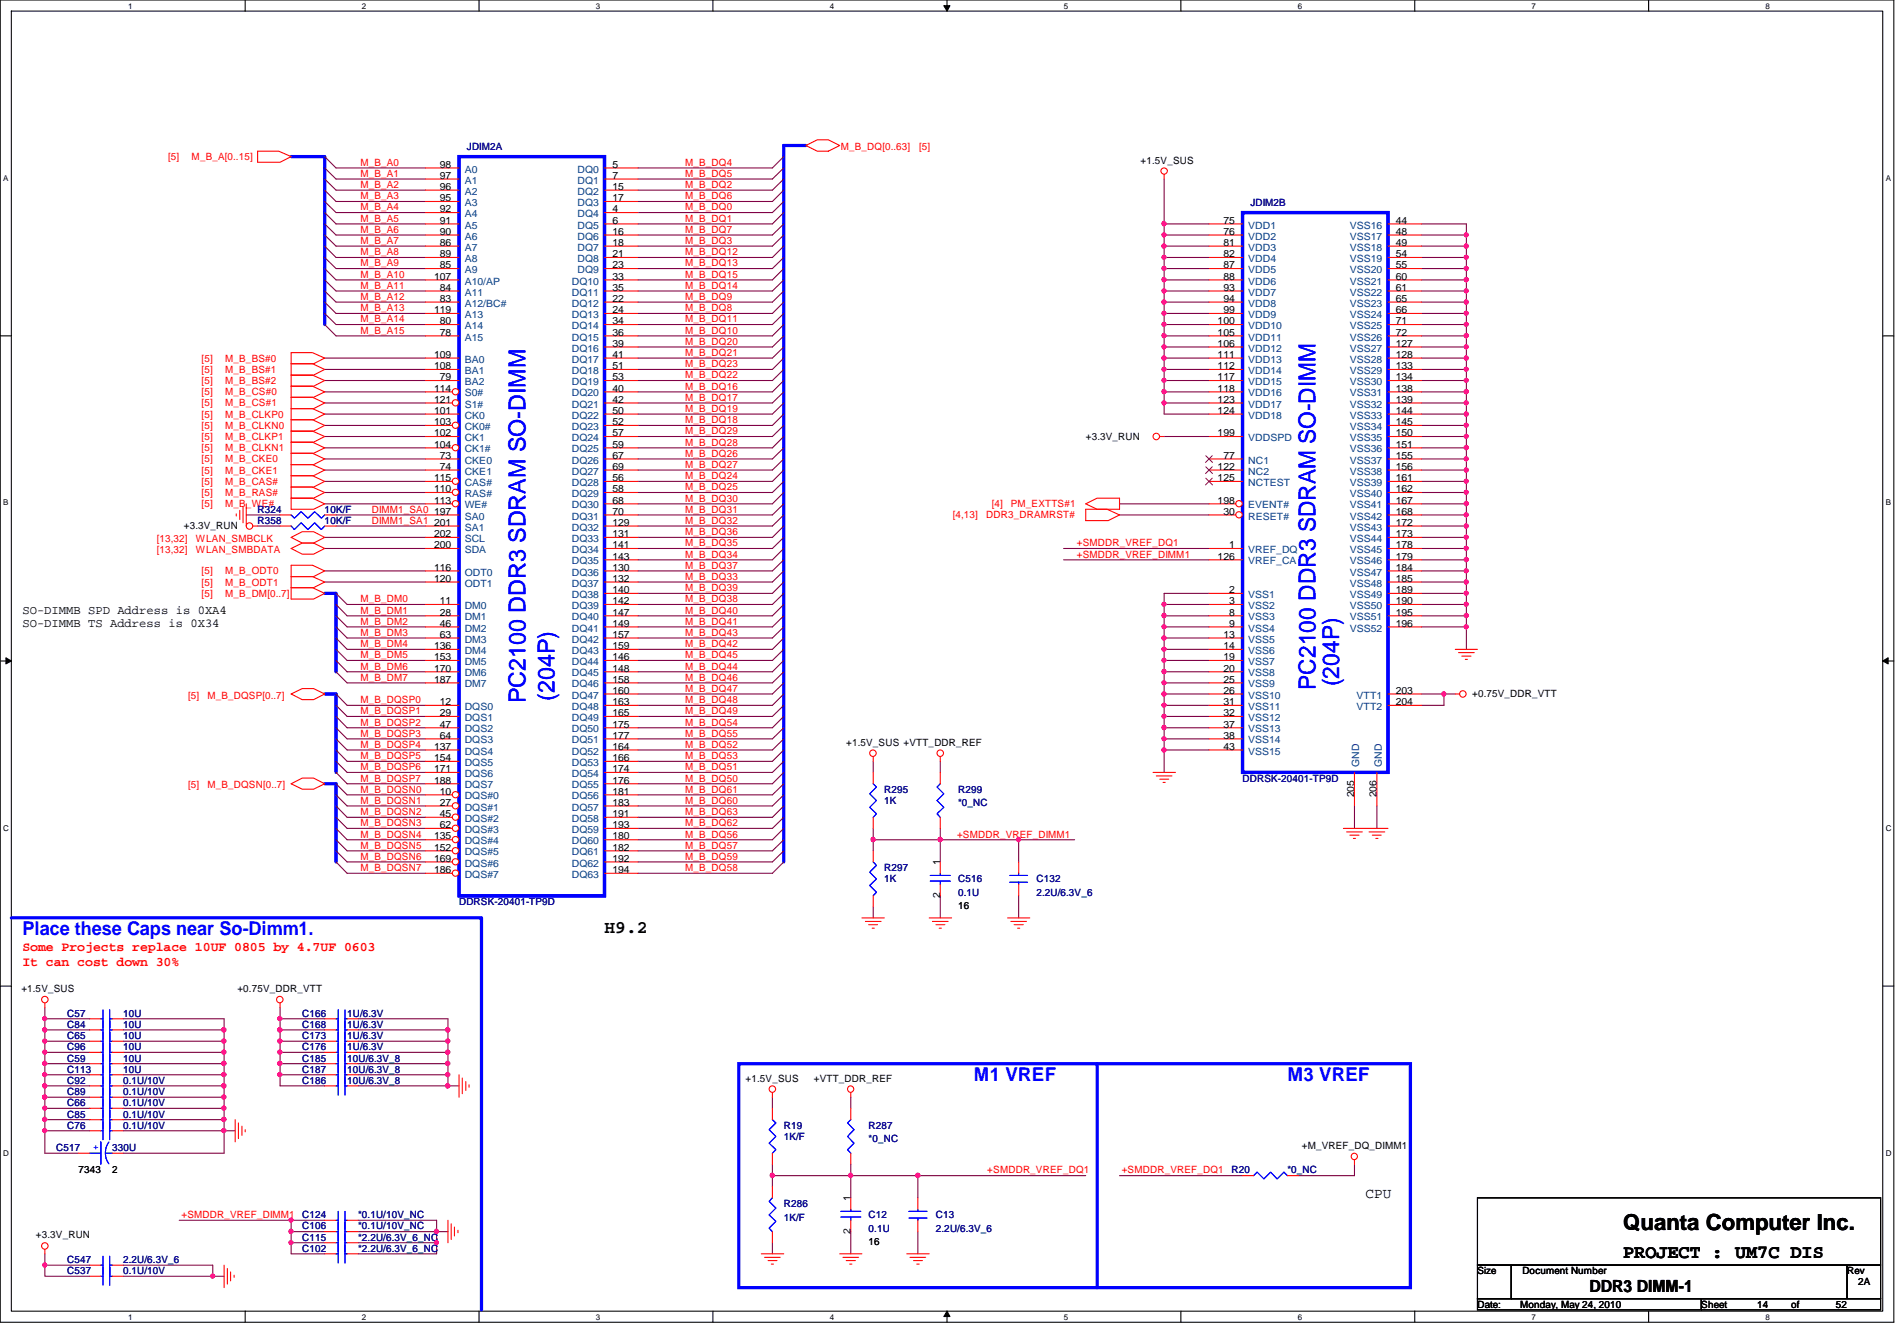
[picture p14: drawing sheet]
<svg xmlns="http://www.w3.org/2000/svg" width="297mm" height="210mm" viewBox="0 0 297 210" stroke-linecap="round" stroke-linejoin="round" font-family="sans-serif">
<defs><g id="words">
<g font-size="3.6" fill="#00f">
<text x="206" y="107.9" transform="rotate(-90 206 107.9)">PC2100 DDR3 SDRAM SO-DIMM</text>
<text x="209.7" y="107.4" transform="rotate(-90 209.7 107.4)">(204P)</text>
<text x="82.3" y="110.1" transform="rotate(-90 82.3 110.1)">PC2100 DDR3 SDRAM SO-DIMM</text>
<text x="86.8" y="109.7" transform="rotate(-90 86.8 109.7)">(204P)</text>
</g>
<text font-size="3.5" x="254.2" y="192.5">Quanta Computer Inc.</text>
<g font-size="3" fill="#00f">
<text x="3.5" y="146.4">Place these Caps near So-Dimm1.</text>
<text x="152.5" y="169.2">M1 VREF</text>
<text x="201.6" y="169.2">M3 VREF</text>
</g>
<text font-size="3" x="254.2" y="197">PROJECT : UM7C DIS</text>
<text font-size="2.8" x="94.7" y="146">H9.2</text>
<text font-size="2.6" x="248.9" y="202.2">DDR3 DIMM-1</text>
<text font-size="2.2" x="213.8" y="187.6">CPU</text>
<g font-size="2.1" fill="#f00">
<text x="3.5" y="148.9">Some Projects replace 10UF 0805 by 4.7UF 0603</text>
<text x="3.5" y="151.2">It can cost down 30%</text>
</g>
<g font-size="1.9">
<text x="3.5" y="96.1">SO-DIMMB SPD Address is 0XA4</text>
<text x="3.5" y="98.1">SO-DIMMB TS Address is 0X34</text>
</g>
<g font-size="1.6" fill="#000080">
<text x="73.1" y="23.5">JDIM2A</text>
<text x="195.8" y="32.3">JDIM2B</text>
<text x="40.3" y="80.3">R324</text>
<text x="40.3" y="82">R358</text>
<text x="50.8" y="80.3">10K/F</text>
<text x="50.8" y="82">10K/F</text>
<text x="138.5" y="124.1">R295</text>
<text x="138.5" y="125.9">1K</text>
<text x="150" y="124.1">R299</text>
<text x="194.6" y="122.3">DDRSK-20401-TP9D</text>
<text x="150" y="126.2">*0_NC</text>
<text x="138.5" y="136.4">R297</text>
<text x="71.9" y="141.6">DDRSK-20401-TP9D</text>
<text x="138.5" y="138.1">1K</text>
<text x="150" y="138.1">C516</text>
<text x="150" y="140.2">0.1U</text>
<text x="162.3" y="138.1">C132</text>
<text x="162.3" y="140.2">2.2U/6.3V_6</text>
<text x="10.5" y="159.2">C57</text>
<text x="10.5" y="160.9">C84</text>
<text x="19.3" y="159.2">10U</text>
<text x="19.3" y="160.9">10U</text>
<text x="47.3" y="159.2">C166</text>
<text x="47.3" y="160.9">C168</text>
<text x="54.4" y="159.2">1U/6.3V</text>
<text x="54.4" y="160.9">1U/6.3V</text>
<text x="10.5" y="166.2">C59</text>
<text x="10.5" y="164.4">C96</text>
<text x="10.5" y="167.9">C113</text>
<text x="10.5" y="162.6">C65</text>
<text x="19.3" y="167.9">10U</text>
<text x="19.3" y="166.2">10U</text>
<text x="19.3" y="164.4">10U</text>
<text x="19.3" y="162.6">10U</text>
<text x="47.3" y="164.4">C176</text>
<text x="47.3" y="162.6">C173</text>
<text x="47.3" y="166.2">C185</text>
<text x="47.3" y="167.9">C187</text>
<text x="54.4" y="164.4">1U/6.3V</text>
<text x="54.4" y="162.6">1U/6.3V</text>
<text x="54.4" y="166.2">10U/6.3V_8</text>
<text x="54.4" y="167.9">10U/6.3V_8</text>
<text x="10.5" y="171.4">C89</text>
<text x="10.5" y="173.2">C66</text>
<text x="10.5" y="169.7">C92</text>
<text x="19.3" y="171.4">0.1U/10V</text>
<text x="19.3" y="173.2">0.1U/10V</text>
<text x="19.3" y="169.7">0.1U/10V</text>
<text x="47.3" y="169.7">C186</text>
<text x="54.4" y="169.7">10U/6.3V_8</text>
<text x="10.5" y="176.7">C76</text>
<text x="10.5" y="174.9">C85</text>
<text x="19.3" y="176.7">0.1U/10V</text>
<text x="19.3" y="174.9">0.1U/10V</text>
<text x="122.7" y="176.7">R19</text>
<text x="122.7" y="178.4">1K/F</text>
<text x="136" y="176.7">R287</text>
<text x="136" y="178.8">*0_NC</text>
<text x="8.8" y="180.2">C517</text>
<text x="17.6" y="180.2">330U</text>
<text x="192.8" y="183.7">R20</text>
<text x="201.6" y="183.7">*0_NC</text>
<text x="47.3" y="190.7">C124</text>
<text x="56.1" y="190.7">*0.1U/10V_NC</text>
<text x="122.7" y="188.9">R286</text>
<text x="122.7" y="191.1">1K/F</text>
<text x="136" y="190.7">C12</text>
<text x="146.6" y="190.7">C13</text>
<text x="10.5" y="197.7">C547</text>
<text x="19.3" y="197.7">2.2U/6.3V_6</text>
<text x="47.3" y="196">C102</text>
<text x="47.3" y="192.4">C106</text>
<text x="47.3" y="194.2">C115</text>
<text x="56.1" y="196">*2.2U/6.3V_6_NC</text>
<text x="56.1" y="192.4">*0.1U/10V_NC</text>
<text x="56.1" y="194.2">*2.2U/6.3V_6_NC</text>
<text x="136" y="192.8">0.1U</text>
<text x="146.6" y="192.8">2.2U/6.3V_6</text>
<text x="10.5" y="199.5">C537</text>
<text x="19.3" y="199.5">0.1U/10V</text>
</g>
<g font-size="1.6" fill="#f00">
<text x="131.7" y="23.5">M_B_DQ[0..63]</text>
<text x="143.9" y="23.5">[5]</text>
<text x="26.3" y="25.1">[5]</text>
<text x="30" y="25.1">M_B_A[0..15]</text>
<text x="56.4" y="29.4">M_B_A2</text>
<text x="56.4" y="27.7">M_B_A1</text>
<text x="56.4" y="26">M_B_A0</text>
<text x="107.3" y="29.4">M_B_DQ2</text>
<text x="107.3" y="27.7">M_B_DQ5</text>
<text x="107.3" y="26">M_B_DQ4</text>
<text x="56.4" y="32.9">M_B_A4</text>
<text x="56.4" y="31.2">M_B_A3</text>
<text x="56.4" y="34.7">M_B_A5</text>
<text x="107.3" y="31.2">M_B_DQ6</text>
<text x="107.3" y="34.7">M_B_DQ1</text>
<text x="107.3" y="32.9">M_B_DQ0</text>
<text x="56.4" y="41.7">M_B_A9</text>
<text x="56.4" y="40">M_B_A8</text>
<text x="56.4" y="38.2">M_B_A7</text>
<text x="56.4" y="36.4">M_B_A6</text>
<text x="107.3" y="41.7">M_B_DQ13</text>
<text x="107.3" y="38.2">M_B_DQ3</text>
<text x="107.3" y="40">M_B_DQ12</text>
<text x="107.3" y="36.4">M_B_DQ7</text>
<text x="56.4" y="46.9">M_B_A12</text>
<text x="56.4" y="45.2">M_B_A11</text>
<text x="56.4" y="43.5">M_B_A10</text>
<text x="107.3" y="45.2">M_B_DQ14</text>
<text x="107.3" y="43.5">M_B_DQ15</text>
<text x="107.3" y="46.9">M_B_DQ9</text>
<text x="56.4" y="52.2">M_B_A15</text>
<text x="56.4" y="50.5">M_B_A14</text>
<text x="56.4" y="48.7">M_B_A13</text>
<text x="107.3" y="54">M_B_DQ20</text>
<text x="107.3" y="50.5">M_B_DQ11</text>
<text x="107.3" y="48.7">M_B_DQ8</text>
<text x="107.3" y="52.2">M_B_DQ10</text>
<text x="31.6" y="56.6">[5]</text>
<text x="31.6" y="58.4">[5]</text>
<text x="35.3" y="56.6">M_B_BS#0</text>
<text x="35.3" y="58.4">M_B_BS#1</text>
<text x="107.3" y="59.2">M_B_DQ22</text>
<text x="107.3" y="57.5">M_B_DQ23</text>
<text x="107.3" y="55.7">M_B_DQ21</text>
<text x="31.6" y="65.4">[5]</text>
<text x="31.6" y="61.9">[5]</text>
<text x="31.6" y="63.6">[5]</text>
<text x="31.6" y="60.2">[5]</text>
<text x="35.3" y="65.4">M_B_CLKP0</text>
<text x="35.3" y="61.9">M_B_CS#0</text>
<text x="35.3" y="63.6">M_B_CS#1</text>
<text x="35.3" y="60.2">M_B_BS#2</text>
<text x="107.3" y="62.7">M_B_DQ17</text>
<text x="107.3" y="64.5">M_B_DQ19</text>
<text x="107.3" y="61">M_B_DQ16</text>
<text x="31.6" y="68.9">[5]</text>
<text x="31.6" y="70.7">[5]</text>
<text x="31.6" y="67.1">[5]</text>
<text x="35.3" y="68.9">M_B_CLKP1</text>
<text x="35.3" y="70.7">M_B_CLKN1</text>
<text x="35.3" y="67.1">M_B_CLKN0</text>
<text x="107.3" y="71.5">M_B_DQ26</text>
<text x="107.3" y="66.3">M_B_DQ18</text>
<text x="107.3" y="69.8">M_B_DQ28</text>
<text x="107.3" y="68">M_B_DQ29</text>
<text x="31.6" y="72.4">[5]</text>
<text x="31.6" y="74.2">[5]</text>
<text x="31.6" y="75.9">[5]</text>
<text x="31.6" y="77.7">[5]</text>
<text x="35.3" y="72.4">M_B_CKE0</text>
<text x="35.3" y="74.2">M_B_CKE1</text>
<text x="35.3" y="75.9">M_B_CAS#</text>
<text x="35.3" y="77.7">M_B_RAS#</text>
<text x="107.3" y="73.2">M_B_DQ27</text>
<text x="107.3" y="76.8">M_B_DQ25</text>
<text x="107.3" y="75">M_B_DQ24</text>
<text x="31.6" y="79.4">[5]</text>
<text x="35.3" y="79.4">M_B_WE#</text>
<text x="58.2" y="82">DIMM1_SA1</text>
<text x="58.2" y="80.3">DIMM1_SA0</text>
<text x="107.3" y="78.5">M_B_DQ30</text>
<text x="107.3" y="80.3">M_B_DQ31</text>
<text x="107.3" y="82">M_B_DQ32</text>
<text x="107.3" y="83.8">M_B_DQ36</text>
<text x="149.2" y="81.2">[4,13]</text>
<text x="154.4" y="81.2">DDR3_DRAMRST#</text>
<text x="155.3" y="79.4">[4]</text>
<text x="158.3" y="79.4">PM_EXTTS#1</text>
<text x="24.6" y="84.8">[13,32]</text>
<text x="24.6" y="86.6">[13,32]</text>
<text x="30.7" y="84.8">WLAN_SMBCLK</text>
<text x="30.7" y="86.6">WLAN_SMBDATA</text>
<text x="31.6" y="89.9">[5]</text>
<text x="35.3" y="89.9">M_B_ODT0</text>
<text x="107.3" y="85.5">M_B_DQ35</text>
<text x="107.3" y="87.3">M_B_DQ34</text>
<text x="107.3" y="89">M_B_DQ37</text>
<text x="168.6" y="87.3">+SMDDR_VREF_DIMM1</text>
<text x="168.6" y="85.5">+SMDDR_VREF_DQ1</text>
<text x="31.6" y="91.7">[5]</text>
<text x="31.6" y="93.4">[5]</text>
<text x="35.3" y="91.7">M_B_ODT1</text>
<text x="35.3" y="93.4">M_B_DM[0..7]</text>
<text x="56.4" y="94.3">M_B_DM0</text>
<text x="107.3" y="94.3">M_B_DQ38</text>
<text x="107.3" y="90.8">M_B_DQ33</text>
<text x="107.3" y="92.5">M_B_DQ39</text>
<text x="56.4" y="97.8">M_B_DM2</text>
<text x="56.4" y="99.5">M_B_DM3</text>
<text x="56.4" y="101.3">M_B_DM4</text>
<text x="56.4" y="96.1">M_B_DM1</text>
<text x="107.3" y="96.1">M_B_DQ40</text>
<text x="107.3" y="97.8">M_B_DQ41</text>
<text x="107.3" y="99.5">M_B_DQ43</text>
<text x="107.3" y="101.3">M_B_DQ42</text>
<text x="56.4" y="103">M_B_DM5</text>
<text x="56.4" y="104.8">M_B_DM6</text>
<text x="56.4" y="106.6">M_B_DM7</text>
<text x="107.3" y="103">M_B_DQ45</text>
<text x="107.3" y="104.8">M_B_DQ44</text>
<text x="107.3" y="106.6">M_B_DQ46</text>
<text x="29.5" y="109.4">[5]</text>
<text x="32.5" y="109.4">M_B_DQSP[0..7]</text>
<text x="56.4" y="110.1">M_B_DQSP0</text>
<text x="56.4" y="111.8">M_B_DQSP1</text>
<text x="56.4" y="113.6">M_B_DQSP2</text>
<text x="107.3" y="113.6">M_B_DQ54</text>
<text x="107.3" y="110.1">M_B_DQ48</text>
<text x="107.3" y="111.8">M_B_DQ49</text>
<text x="107.3" y="108.3">M_B_DQ47</text>
<text x="56.4" y="115.3">M_B_DQSP3</text>
<text x="56.4" y="117.1">M_B_DQSP4</text>
<text x="56.4" y="118.8">M_B_DQSP5</text>
<text x="107.3" y="115.3">M_B_DQ55</text>
<text x="107.3" y="117.1">M_B_DQ52</text>
<text x="107.3" y="118.8">M_B_DQ53</text>
<text x="29.5" y="123.4">[5]</text>
<text x="32.5" y="123.4">M_B_DQSN[0..7]</text>
<text x="56.4" y="124.1">M_B_DQSN0</text>
<text x="56.4" y="125.8">M_B_DQSN1</text>
<text x="56.4" y="120.6">M_B_DQSP6</text>
<text x="56.4" y="122.3">M_B_DQSP7</text>
<text x="107.3" y="120.6">M_B_DQ51</text>
<text x="107.3" y="122.3">M_B_DQ50</text>
<text x="107.3" y="124.1">M_B_DQ61</text>
<text x="107.3" y="125.8">M_B_DQ60</text>
<text x="56.4" y="127.6">M_B_DQSN2</text>
<text x="56.4" y="129.3">M_B_DQSN3</text>
<text x="56.4" y="131.1">M_B_DQSN4</text>
<text x="107.3" y="131.1">M_B_DQ56</text>
<text x="107.3" y="127.6">M_B_DQ63</text>
<text x="107.3" y="129.3">M_B_DQ62</text>
<text x="149.9" y="131.1">+SMDDR_VREF_DIMM1</text>
<text x="56.4" y="132.8">M_B_DQSN5</text>
<text x="56.4" y="134.6">M_B_DQSN6</text>
<text x="56.4" y="136.4">M_B_DQSN7</text>
<text x="107.3" y="132.8">M_B_DQ57</text>
<text x="107.3" y="134.6">M_B_DQ59</text>
<text x="107.3" y="136.4">M_B_DQ58</text>
<text x="154.6" y="183.7">+SMDDR_VREF_DQ1</text>
<text x="175.6" y="183.7">+SMDDR_VREF_DQ1</text>
<text x="28.4" y="190.7">+SMDDR_VREF_DIMM1</text>
</g>
<g font-size="1.6">
<text x="68.9" y="26.2">98</text>
<text x="68.9" y="28">97</text>
<text x="68.9" y="29.7">96</text>
<text x="95.9" y="26.2">5</text>
<text x="95.9" y="28">7</text>
<text x="95.9" y="29.7">15</text>
<text x="178.6" y="25.6">+1.5V_SUS</text>
<text x="68.9" y="31.5">95</text>
<text x="68.9" y="33.2">92</text>
<text x="68.9" y="35">91</text>
<text x="95.9" y="31.5">17</text>
<text x="95.9" y="33.2">4</text>
<text x="95.9" y="35">6</text>
<text x="191.6" y="35">75</text>
<text x="218.6" y="35">44</text>
<text x="68.9" y="36.7">90</text>
<text x="68.9" y="38.5">86</text>
<text x="68.9" y="40.3">89</text>
<text x="68.9" y="42">85</text>
<text x="95.9" y="36.7">16</text>
<text x="95.9" y="38.5">18</text>
<text x="95.9" y="40.3">21</text>
<text x="95.9" y="42">23</text>
<text x="191.6" y="36.7">76</text>
<text x="191.6" y="38.5">81</text>
<text x="191.6" y="40.3">82</text>
<text x="191.6" y="42">87</text>
<text x="218.6" y="36.7">48</text>
<text x="218.6" y="38.5">49</text>
<text x="218.6" y="40.3">54</text>
<text x="218.6" y="42">55</text>
<text x="68" y="43.8">107</text>
<text x="68.9" y="45.5">84</text>
<text x="68.9" y="47.2">83</text>
<text x="95.9" y="43.8">33</text>
<text x="95.9" y="45.5">35</text>
<text x="95.9" y="47.2">22</text>
<text x="191.6" y="43.8">88</text>
<text x="191.6" y="45.5">93</text>
<text x="191.6" y="47.2">94</text>
<text x="218.6" y="43.8">60</text>
<text x="218.6" y="45.5">61</text>
<text x="218.6" y="47.2">65</text>
<text x="68" y="49">119</text>
<text x="68.9" y="50.8">80</text>
<text x="68.9" y="52.5">78</text>
<text x="95.9" y="49">24</text>
<text x="95.9" y="50.8">34</text>
<text x="95.9" y="52.5">36</text>
<text x="190.7" y="50.8">100</text>
<text x="190.7" y="52.5">105</text>
<text x="191.6" y="49">99</text>
<text x="218.6" y="49">66</text>
<text x="218.6" y="50.8">71</text>
<text x="218.6" y="52.5">72</text>
<text x="68" y="56">109</text>
<text x="68" y="57.8">108</text>
<text x="68.9" y="59.5">79</text>
<text x="95.9" y="54.3">39</text>
<text x="95.9" y="56">41</text>
<text x="95.9" y="57.8">51</text>
<text x="95.9" y="59.5">53</text>
<text x="190.7" y="54.3">106</text>
<text x="190.7" y="56">111</text>
<text x="190.7" y="57.8">112</text>
<text x="190.7" y="59.5">117</text>
<text x="218.6" y="54.3">127</text>
<text x="218.6" y="56">128</text>
<text x="218.6" y="57.8">133</text>
<text x="218.6" y="59.5">134</text>
<text x="68" y="61.3">114</text>
<text x="68" y="63">121</text>
<text x="68" y="64.8">101</text>
<text x="95.9" y="61.3">40</text>
<text x="95.9" y="63">42</text>
<text x="95.9" y="64.8">50</text>
<text x="190.7" y="61.3">118</text>
<text x="190.7" y="63">123</text>
<text x="190.7" y="64.8">124</text>
<text x="218.6" y="61.3">138</text>
<text x="218.6" y="63">139</text>
<text x="218.6" y="64.8">144</text>
<text x="68" y="66.5">103</text>
<text x="68" y="68.3">102</text>
<text x="68" y="70.1">104</text>
<text x="68.9" y="71.8">73</text>
<text x="95.9" y="66.5">52</text>
<text x="95.9" y="68.3">57</text>
<text x="95.9" y="70.1">59</text>
<text x="95.9" y="71.8">67</text>
<text x="170" y="68.9">+3.3V_RUN</text>
<text x="190.7" y="68.3">199</text>
<text x="191.6" y="71.8">77</text>
<text x="218.6" y="66.5">145</text>
<text x="218.6" y="68.3">150</text>
<text x="218.6" y="70.1">151</text>
<text x="218.6" y="71.8">155</text>
<text x="68" y="75.3">115</text>
<text x="68" y="77">110</text>
<text x="68.9" y="73.5">74</text>
<text x="95.9" y="73.5">69</text>
<text x="95.9" y="75.3">56</text>
<text x="95.9" y="77">58</text>
<text x="190.7" y="73.5">122</text>
<text x="190.7" y="75.3">125</text>
<text x="218.6" y="73.5">156</text>
<text x="218.6" y="75.3">161</text>
<text x="218.6" y="77">162</text>
<text x="28.8" y="82.8">+3.3V_RUN</text>
<text x="68" y="78.8">113</text>
<text x="68" y="80.6">197</text>
<text x="68" y="82.3">201</text>
<text x="95.9" y="78.8">68</text>
<text x="95.9" y="80.6">70</text>
<text x="95.9" y="82.3">129</text>
<text x="190.7" y="78.8">198</text>
<text x="191.6" y="80.6">30</text>
<text x="218.6" y="78.8">167</text>
<text x="218.6" y="80.6">168</text>
<text x="218.6" y="82.3">172</text>
<text x="68" y="84.1">202</text>
<text x="68" y="85.8">200</text>
<text x="68" y="89.3">116</text>
<text x="95.9" y="84.1">131</text>
<text x="95.9" y="85.8">141</text>
<text x="95.9" y="87.6">143</text>
<text x="95.9" y="89.3">130</text>
<text x="190.7" y="87.6">126</text>
<text x="192.4" y="85.8">1</text>
<text x="218.6" y="84.1">173</text>
<text x="218.6" y="85.8">178</text>
<text x="218.6" y="87.6">179</text>
<text x="218.6" y="89.3">184</text>
<text x="68" y="91.1">120</text>
<text x="68.9" y="94.6">11</text>
<text x="95.9" y="91.1">132</text>
<text x="95.9" y="92.8">140</text>
<text x="95.9" y="94.6">142</text>
<text x="192.4" y="92.8">2</text>
<text x="192.4" y="94.6">3</text>
<text x="218.6" y="91.1">185</text>
<text x="218.6" y="92.8">189</text>
<text x="218.6" y="94.6">190</text>
<text x="68" y="101.6">136</text>
<text x="68.9" y="96.4">28</text>
<text x="68.9" y="98.1">46</text>
<text x="68.9" y="99.8">63</text>
<text x="95.9" y="96.4">147</text>
<text x="95.9" y="98.1">149</text>
<text x="95.9" y="99.8">157</text>
<text x="95.9" y="101.6">159</text>
<text x="191.6" y="99.8">13</text>
<text x="191.6" y="101.6">14</text>
<text x="192.4" y="96.4">8</text>
<text x="192.4" y="98.1">9</text>
<text x="218.6" y="96.4">195</text>
<text x="218.6" y="98.1">196</text>
<text x="68" y="103.3">153</text>
<text x="68" y="105.1">170</text>
<text x="68" y="106.8">187</text>
<text x="95.9" y="103.3">146</text>
<text x="95.9" y="105.1">148</text>
<text x="95.9" y="106.8">158</text>
<text x="191.6" y="103.3">19</text>
<text x="191.6" y="105.1">20</text>
<text x="191.6" y="106.8">25</text>
<text x="68.9" y="110.4">12</text>
<text x="68.9" y="112.1">29</text>
<text x="68.9" y="113.9">47</text>
<text x="95.9" y="108.6">160</text>
<text x="95.9" y="110.4">163</text>
<text x="95.9" y="112.1">165</text>
<text x="95.9" y="113.9">175</text>
<text x="191.6" y="108.6">26</text>
<text x="191.6" y="110.4">31</text>
<text x="191.6" y="112.1">32</text>
<text x="191.6" y="113.9">37</text>
<text x="218.6" y="108.6">203</text>
<text x="218.6" y="110.4">204</text>
<text x="230.5" y="109.1">+0.75V_DDR_VTT</text>
<text x="68" y="117.3">137</text>
<text x="68" y="119.1">154</text>
<text x="68.9" y="115.6">64</text>
<text x="95.9" y="115.6">177</text>
<text x="95.9" y="117.3">164</text>
<text x="95.9" y="119.1">166</text>
<text x="132.5" y="116.8">+1.5V_SUS +VTT_DDR_REF</text>
<text x="191.6" y="115.6">38</text>
<text x="191.6" y="117.3">43</text>
<text x="68" y="120.9">171</text>
<text x="68" y="122.6">188</text>
<text x="68.9" y="124.4">10</text>
<text x="95.9" y="120.9">174</text>
<text x="95.9" y="122.6">176</text>
<text x="95.9" y="124.4">181</text>
<text x="212" y="124.8" transform="rotate(-90 212 124.8)">205</text>
<text x="215.6" y="124.8" transform="rotate(-90 215.6 124.8)">206</text>
<text x="68" y="131.4">135</text>
<text x="68.9" y="126.1">27</text>
<text x="68.9" y="127.9">45</text>
<text x="68.9" y="129.6">62</text>
<text x="95.9" y="126.1">183</text>
<text x="95.9" y="127.9">191</text>
<text x="95.9" y="129.6">193</text>
<text x="95.9" y="131.4">180</text>
<text x="68" y="133.1">152</text>
<text x="68" y="134.9">169</text>
<text x="68" y="136.7">186</text>
<text x="95.9" y="133.1">182</text>
<text x="95.9" y="134.9">192</text>
<text x="95.9" y="136.7">194</text>
<text x="147.2" y="135.5" transform="rotate(-90 147.2 135.5)">1</text>
<text x="147.2" y="140.5" transform="rotate(-90 147.2 140.5)">2</text>
<text x="150" y="142.3">16</text>
<text x="3.3" y="155.3">+1.5V_SUS</text>
<text x="37.2" y="155.3">+0.75V_DDR_VTT</text>
<text x="116.8" y="169.3">+1.5V_SUS</text>
<text x="127.4" y="169.3">+VTT_DDR_REF</text>
<text x="203.8" y="179.8">+M_VREF_DQ_DIMM1</text>
<text x="12.3" y="183.7">7343</text>
<text x="17.6" y="183.7">2</text>
<text x="133.2" y="188" transform="rotate(-90 133.2 188)">1</text>
<text x="5.6" y="193.8">+3.3V_RUN</text>
<text x="133.2" y="193.1" transform="rotate(-90 133.2 193.1)">2</text>
<text x="136" y="194.9">16</text>
<text x="231.3" y="199.5">Size</text>
<text x="238.4" y="199.5">Document Number</text>
<text x="289.2" y="199.5">Rev</text>
<text x="291" y="201.2">2A</text>
<text x="231.3" y="204.7">Date:</text>
<text x="238" y="204.7">Monday, May 24, 2010</text>
<text x="266.4" y="204.7">Sheet</text>
<text x="275.2" y="204.7">14</text>
<text x="280.5" y="204.7">of</text>
<text x="287.4" y="204.7">52</text>
</g>
<g font-size="1.6" fill="#004080">
<text x="72.8" y="27">A0</text>
<text x="72.8" y="28.7">A1</text>
<text x="90.4" y="27">DQ0</text>
<text x="90.4" y="28.7">DQ1</text>
<text x="72.8" y="30.5">A2</text>
<text x="72.8" y="32.3">A3</text>
<text x="72.8" y="34">A4</text>
<text x="72.8" y="35.8">A5</text>
<text x="90.4" y="30.5">DQ2</text>
<text x="90.4" y="32.3">DQ3</text>
<text x="90.4" y="34">DQ4</text>
<text x="90.4" y="35.8">DQ5</text>
<text x="195.4" y="35.8">VDD1</text>
<text x="211.4" y="35.8">VSS16</text>
<text x="72.8" y="37.5">A6</text>
<text x="72.8" y="39.2">A7</text>
<text x="72.8" y="41">A8</text>
<text x="90.4" y="37.5">DQ6</text>
<text x="90.4" y="39.2">DQ7</text>
<text x="90.4" y="41">DQ8</text>
<text x="195.4" y="37.5">VDD2</text>
<text x="195.4" y="39.2">VDD3</text>
<text x="195.4" y="41">VDD4</text>
<text x="211.4" y="37.5">VSS17</text>
<text x="211.4" y="39.2">VSS18</text>
<text x="211.4" y="41">VSS19</text>
<text x="72.8" y="42.8">A9</text>
<text x="72.8" y="44.5">A10/AP</text>
<text x="72.8" y="46.3">A11</text>
<text x="89.5" y="44.5">DQ10</text>
<text x="89.5" y="46.3">DQ11</text>
<text x="90.4" y="42.8">DQ9</text>
<text x="195.4" y="42.8">VDD5</text>
<text x="195.4" y="44.5">VDD6</text>
<text x="195.4" y="46.3">VDD7</text>
<text x="211.4" y="42.8">VSS20</text>
<text x="211.4" y="44.5">VSS21</text>
<text x="211.4" y="46.3">VSS22</text>
<text x="72.8" y="48">A12/BC#</text>
<text x="72.8" y="49.8">A13</text>
<text x="72.8" y="51.5">A14</text>
<text x="72.8" y="53.3">A15</text>
<text x="89.5" y="48">DQ12</text>
<text x="89.5" y="49.8">DQ13</text>
<text x="89.5" y="51.5">DQ14</text>
<text x="89.5" y="53.3">DQ15</text>
<text x="195.4" y="48">VDD8</text>
<text x="195.4" y="49.8">VDD9</text>
<text x="195.4" y="51.5">VDD10</text>
<text x="195.4" y="53.3">VDD11</text>
<text x="211.4" y="48">VSS23</text>
<text x="211.4" y="49.8">VSS24</text>
<text x="211.4" y="51.5">VSS25</text>
<text x="211.4" y="53.3">VSS26</text>
<text x="72.8" y="56.8">BA0</text>
<text x="72.8" y="58.5">BA1</text>
<text x="89.5" y="55">DQ16</text>
<text x="89.5" y="56.8">DQ17</text>
<text x="89.5" y="58.5">DQ18</text>
<text x="195.4" y="55">VDD12</text>
<text x="195.4" y="56.8">VDD13</text>
<text x="195.4" y="58.5">VDD14</text>
<text x="211.4" y="55">VSS27</text>
<text x="211.4" y="56.8">VSS28</text>
<text x="211.4" y="58.5">VSS29</text>
<text x="72.8" y="60.3">BA2</text>
<text x="72.8" y="62.1">S0#</text>
<text x="72.8" y="63.8">S1#</text>
<text x="72.8" y="65.5">CK0</text>
<text x="89.5" y="60.3">DQ19</text>
<text x="89.5" y="62.1">DQ20</text>
<text x="89.5" y="63.8">DQ21</text>
<text x="89.5" y="65.5">DQ22</text>
<text x="195.4" y="60.3">VDD15</text>
<text x="195.4" y="62.1">VDD16</text>
<text x="195.4" y="63.8">VDD17</text>
<text x="195.4" y="65.5">VDD18</text>
<text x="211.4" y="60.3">VSS30</text>
<text x="211.4" y="62.1">VSS31</text>
<text x="211.4" y="63.8">VSS32</text>
<text x="211.4" y="65.5">VSS33</text>
<text x="72.8" y="67.3">CK0#</text>
<text x="72.8" y="69">CK1</text>
<text x="72.8" y="70.8">CK1#</text>
<text x="89.5" y="67.3">DQ23</text>
<text x="89.5" y="69">DQ24</text>
<text x="89.5" y="70.8">DQ25</text>
<text x="195.4" y="69">VDDSPD</text>
<text x="211.4" y="67.3">VSS34</text>
<text x="211.4" y="69">VSS35</text>
<text x="211.4" y="70.8">VSS36</text>
<text x="72.8" y="72.6">CKE0</text>
<text x="72.8" y="74.3">CKE1</text>
<text x="72.8" y="76.1">CAS#</text>
<text x="72.8" y="77.8">RAS#</text>
<text x="89.5" y="72.6">DQ26</text>
<text x="89.5" y="74.3">DQ27</text>
<text x="89.5" y="76.1">DQ28</text>
<text x="89.5" y="77.8">DQ29</text>
<text x="195.4" y="72.6">NC1</text>
<text x="195.4" y="74.3">NC2</text>
<text x="195.4" y="76.1">NCTEST</text>
<text x="211.4" y="72.6">VSS37</text>
<text x="211.4" y="74.3">VSS38</text>
<text x="211.4" y="76.1">VSS39</text>
<text x="211.4" y="77.8">VSS40</text>
<text x="72.8" y="79.6">WE#</text>
<text x="72.8" y="81.3">SA0</text>
<text x="72.8" y="83.1">SA1</text>
<text x="89.5" y="79.6">DQ30</text>
<text x="89.5" y="81.3">DQ31</text>
<text x="89.5" y="83.1">DQ32</text>
<text x="195.4" y="79.6">EVENT#</text>
<text x="195.4" y="81.3">RESET#</text>
<text x="211.4" y="79.6">VSS41</text>
<text x="211.4" y="81.3">VSS42</text>
<text x="211.4" y="83.1">VSS43</text>
<text x="72.8" y="84.8">SCL</text>
<text x="72.8" y="86.6">SDA</text>
<text x="89.5" y="84.8">DQ33</text>
<text x="89.5" y="86.6">DQ34</text>
<text x="89.5" y="88.3">DQ35</text>
<text x="195.4" y="86.6">VREF_DQ</text>
<text x="195.4" y="88.3">VREF_CA</text>
<text x="211.4" y="84.8">VSS44</text>
<text x="211.4" y="86.6">VSS45</text>
<text x="211.4" y="88.3">VSS46</text>
<text x="72.8" y="90.1">ODT0</text>
<text x="72.8" y="91.8">ODT1</text>
<text x="72.8" y="95.3">DM0</text>
<text x="89.5" y="90.1">DQ36</text>
<text x="89.5" y="91.8">DQ37</text>
<text x="89.5" y="93.6">DQ38</text>
<text x="89.5" y="95.3">DQ39</text>
<text x="195.4" y="93.6">VSS1</text>
<text x="195.4" y="95.3">VSS2</text>
<text x="211.4" y="90.1">VSS47</text>
<text x="211.4" y="91.8">VSS48</text>
<text x="211.4" y="93.6">VSS49</text>
<text x="211.4" y="95.3">VSS50</text>
<text x="72.8" y="97.1">DM1</text>
<text x="72.8" y="98.8">DM2</text>
<text x="72.8" y="100.6">DM3</text>
<text x="89.5" y="97.1">DQ40</text>
<text x="89.5" y="98.8">DQ41</text>
<text x="89.5" y="100.6">DQ42</text>
<text x="195.4" y="97.1">VSS3</text>
<text x="195.4" y="98.8">VSS4</text>
<text x="195.4" y="100.6">VSS5</text>
<text x="211.4" y="97.1">VSS51</text>
<text x="211.4" y="98.8">VSS52</text>
<text x="72.8" y="102.4">DM4</text>
<text x="72.8" y="104.1">DM5</text>
<text x="72.8" y="105.9">DM6</text>
<text x="72.8" y="107.6">DM7</text>
<text x="89.5" y="102.4">DQ43</text>
<text x="89.5" y="104.1">DQ44</text>
<text x="89.5" y="105.9">DQ45</text>
<text x="89.5" y="107.6">DQ46</text>
<text x="195.4" y="102.4">VSS6</text>
<text x="195.4" y="104.1">VSS7</text>
<text x="195.4" y="105.9">VSS8</text>
<text x="195.4" y="107.6">VSS9</text>
<text x="72.8" y="111.1">DQS0</text>
<text x="72.8" y="112.9">DQS1</text>
<text x="89.5" y="109.3">DQ47</text>
<text x="89.5" y="111.1">DQ48</text>
<text x="89.5" y="112.9">DQ49</text>
<text x="195.4" y="109.3">VSS10</text>
<text x="195.4" y="111.1">VSS11</text>
<text x="195.4" y="112.9">VSS12</text>
<text x="212.4" y="109.3">VTT1</text>
<text x="212.4" y="111.1">VTT2</text>
<text x="72.8" y="114.6">DQS2</text>
<text x="72.8" y="116.4">DQS3</text>
<text x="72.8" y="118.1">DQS4</text>
<text x="72.8" y="119.9">DQS5</text>
<text x="89.5" y="114.6">DQ50</text>
<text x="89.5" y="116.4">DQ51</text>
<text x="89.5" y="118.1">DQ52</text>
<text x="89.5" y="119.9">DQ53</text>
<text x="195.4" y="114.6">VSS13</text>
<text x="195.4" y="116.4">VSS14</text>
<text x="195.4" y="118.1">VSS15</text>
<text x="72.8" y="121.6">DQS6</text>
<text x="72.8" y="123.4">DQS7</text>
<text x="72.8" y="125.1">DQS#0</text>
<text x="89.5" y="121.6">DQ54</text>
<text x="89.5" y="123.4">DQ55</text>
<text x="89.5" y="125.1">DQ56</text>
<text x="212.8" y="120" transform="rotate(-90 212.8 120)">GND</text>
<text x="216.4" y="120" transform="rotate(-90 216.4 120)">GND</text>
<text x="72.8" y="126.9">DQS#1</text>
<text x="72.8" y="128.7">DQS#2</text>
<text x="72.8" y="130.4">DQS#3</text>
<text x="89.5" y="126.9">DQ57</text>
<text x="89.5" y="128.7">DQ58</text>
<text x="89.5" y="130.4">DQ59</text>
<text x="72.8" y="132.2">DQS#4</text>
<text x="72.8" y="133.9">DQS#5</text>
<text x="72.8" y="135.6">DQS#6</text>
<text x="72.8" y="137.4">DQS#7</text>
<text x="89.5" y="132.2">DQ60</text>
<text x="89.5" y="133.9">DQ61</text>
<text x="89.5" y="135.6">DQ62</text>
<text x="89.5" y="137.4">DQ63</text>
</g>
<text font-size="1.6" fill="#00f" x="15.4" y="180" transform="rotate(-90 15.4 180)">+</text>
<g font-size="1.3">
<text x="20.1" y="1.4">1</text>
<text x="56.7" y="1.4">2</text>
<text x="93.3" y="1.4">3</text>
<text x="129.9" y="1.4">4</text>
<text x="166.6" y="1.4">5</text>
<text x="203.2" y="1.4">6</text>
<text x="239.8" y="1.4">7</text>
<text x="276.4" y="1.4">8</text>
<text x=".5" y="28.3">A</text>
<text x="295.3" y="28.3">A</text>
<text x=".5" y="79.1">B</text>
<text x="295.3" y="79.1">B</text>
<text x=".5" y="130">C</text>
<text x="295.3" y="130">C</text>
<text x=".5" y="180.9">D</text>
<text x="295.3" y="180.9">D</text>
<text x="20.1" y="206.6">1</text>
<text x="56.7" y="206.6">2</text>
<text x="93.3" y="206.6">3</text>
<text x="129.9" y="206.6">4</text>
<text x="166.6" y="206.6">5</text>
<text x="203.2" y="206.6">6</text>
<text x="239.8" y="206.6">7</text>
<text x="276.4" y="206.6">8</text>
</g>
</g></defs>
<path d="M0 0h296.5v207h-296.5zM1.8 1.7h293v203.5h-293z" fill="none" stroke="#000" stroke-width=".17"/>
<g fill="#fff">
<path d="M20.1 .2h.6v1.4h-.6z"/>
<path d="M20.1 205.4h.6v1.4h-.6z"/>
</g>
<path d="M38.4 0v1.7M38.4 205.2v1.8" fill="none" stroke="#000" stroke-width=".17"/>
<g fill="#fff">
<path d="M56.7 .2h.7v1.4h-.7z"/>
<path d="M56.7 205.4h.7v1.4h-.7z"/>
</g>
<path d="M75 0v1.7M75 205.2v1.8" fill="none" stroke="#000" stroke-width=".17"/>
<g fill="#fff">
<path d="M93.3 .2h.7v1.4h-.7z"/>
<path d="M93.3 205.4h.7v1.4h-.7z"/>
</g>
<path d="M111.6 0v1.7M111.6 205.2v1.8" fill="none" stroke="#000" stroke-width=".17"/>
<g fill="#fff">
<path d="M129.9 .2h.7v1.4h-.7z"/>
<path d="M129.9 205.4h.7v1.4h-.7z"/>
</g>
<path d="M148.3 0v1.7M148.3 205.2v1.8" fill="none" stroke="#000" stroke-width=".17"/>
<path d="M147.8 .9h1l-.5 .8zM148.3 205.2l.5 .9h-1z" fill="#000"/>
<path d="M147.8 .9h1l-.5 .8zM148.3 205.2l.5 .9h-1z" fill="none" stroke="#000" stroke-width=".16"/>
<g fill="#fff">
<path d="M166.6 .2h.7v1.4h-.7z"/>
<path d="M166.6 205.4h.7v1.4h-.7z"/>
</g>
<path d="M184.9 0v1.7M184.9 205.2v1.8" fill="none" stroke="#000" stroke-width=".17"/>
<g fill="#fff">
<path d="M203.2 .2h.7v1.4h-.7z"/>
<path d="M203.2 205.4h.7v1.4h-.7z"/>
</g>
<path d="M221.5 0v1.7M221.5 205.2v1.8" fill="none" stroke="#000" stroke-width=".17"/>
<g fill="#fff">
<path d="M239.8 .2h.7v1.4h-.7z"/>
<path d="M239.8 205.4h.7v1.4h-.7z"/>
</g>
<path d="M258.1 0v1.7M258.1 205.2v1.8" fill="none" stroke="#000" stroke-width=".17"/>
<g fill="#fff">
<path d="M276.4 .2h.7v1.4h-.7z"/>
<path d="M276.4 205.4h.7v1.4h-.7z"/>
<path d="M.5 27.1h.8v1.4h-.8z"/>
<path d="M295.3 27.1h.8v1.4h-.8z"/>
<path d="M.5 78h.8v1.4h-.8z"/>
<path d="M295.3 78h.8v1.4h-.8z"/>
</g>
<path d="M0 52.6h1.8M294.8 52.6h1.7" fill="none" stroke="#000" stroke-width=".17"/>
<g fill="#fff">
<path d="M.5 128.9h.9v1.4h-.9z"/>
<path d="M295.3 128.9h.9v1.4h-.9z"/>
</g>
<path d="M0 103.5h1.8M294.8 103.5h1.7" fill="none" stroke="#000" stroke-width=".17"/>
<path d="M.9 103l.9 .5-.9 .4zM294.8 103.5l.9-.5v.9z" fill="#000"/>
<path d="M.9 103l.9 .5-.9 .4zM294.8 103.5l.9-.5v.9z" fill="none" stroke="#000" stroke-width=".16"/>
<g fill="#fff">
<path d="M.5 179.7h.9v1.4h-.9z"/>
<path d="M295.3 179.7h.9v1.4h-.9z"/>
</g>
<path d="M0 154.3h1.8M294.8 154.3h1.7" fill="none" stroke="#000" stroke-width=".17"/>
<g fill="none" stroke="#800040" stroke-width=".17">
<path d="M52.6 33.3h14M52.6 29.8h14M52.6 31.5h14M52.6 28h14M52.6 26.3h14M52.6 38.5h14M52.6 36.8h14M52.6 35.1h14M99.9 29.8h21M50.8 57.8h15.8M50.8 56h15.8M50.8 59.6h15.8"/>
<path d="M52.6 52.6h14M52.6 50.8h14M52.6 49.1h14M52.6 47.3h14M52.6 45.6h14M52.6 43.8h14M52.6 42h14M52.6 40.3h14M50.8 70.1h15.8M50.8 68.3h15.8M50.8 66.6h15.8M50.8 78.9h15.8"/>
<path d="M50.8 64.8h15.8M50.8 77.1h15.8M50.8 63.1h15.8M50.8 75.4h15.8M50.8 61.3h15.8M50.8 73.6h15.8M50.8 71.8h15.8M99.9 71.8h21M99.9 73.6h21M99.9 78.9h21M189.3 63.1h-7v1.7M38.6 80.6h5.3"/>
<path d="M40.3 82.3h3.6M50.8 84.1h15.8M50.8 85.9h15.8M50.8 89.4h15.8M50.8 91.1h15.8M52.6 82.3h14M52.6 80.6h14M54.4 98.1h12.2M54.4 99.9h12.2M54.4 96.4h12.2M54.4 94.6h12.2M99.9 80.6h21"/>
<path d="M99.9 82.3h21M99.9 96.4h21M99.9 98.1h21M54.4 101.6h12.2M54.4 103.4h12.2M54.4 105.2h12.2M54.4 106.9h12.2M54.4 110.4h12.2M54.4 124.4h12.2"/>
</g>
<path d="M45.6 24.5h5.2M122.7 22.8h3.5M50.8 49.1v1.7M50.8 92.9h1.8M50.8 108.6h1.8M50.8 122.7h1.8" fill="none" stroke="#00f" stroke-width=".51"/>
<circle cx="182.3" cy="63.1" r=".32" fill="#f0f"/>
<circle cx="182.3" cy="63.1" r=".32" fill="none" stroke="#f0f" stroke-width=".17"/>
<path d="M229.6 47.3v1.8M182.3 108.6h7" fill="none" stroke="#800040" stroke-width=".17"/>
<circle cx="229.6" cy="47.3" r=".33" fill="#f0f"/>
<circle cx="229.6" cy="47.3" r=".33" fill="none" stroke="#f0f" stroke-width=".17"/>
<path d="M182.3 52.6v1.7h7M222.6 47.3h7M222.6 75.4h7" fill="none" stroke="#800040" stroke-width=".17"/>
<circle cx="182.2" cy="52.5" r=".33" fill="#f0f"/>
<circle cx="182.2" cy="52.5" r=".33" fill="none" stroke="#f0f" stroke-width=".17"/>
<path d="M222.6 38.5h7M182.3 43.8h7M182.3 40.3v1.7h7M182.3 106.9v1.7" fill="none" stroke="#800040" stroke-width=".17"/>
<circle cx="182.3" cy="106.9" r=".32" fill="#f0f"/>
<circle cx="182.3" cy="106.9" r=".32" fill="none" stroke="#f0f" stroke-width=".17"/>
<path d="M222.6 85.9h7v1.7M182.3 106.9h7" fill="none" stroke="#800040" stroke-width=".17"/>
<circle cx="229.6" cy="87.6" r=".33" fill="#f0f"/>
<circle cx="229.6" cy="87.6" r=".33" fill="none" stroke="#f0f" stroke-width=".17"/>
<circle cx="229.6" cy="85.8" r=".32" fill="#f0f"/>
<circle cx="229.6" cy="85.8" r=".32" fill="none" stroke="#f0f" stroke-width=".17"/>
<path d="M182.3 59.6v1.7h7M222.6 73.6h7M182.3 117.4h7" fill="none" stroke="#800040" stroke-width=".17"/>
<circle cx="182.3" cy="59.5" r=".32" fill="#f0f"/>
<circle cx="182.3" cy="59.5" r=".32" fill="none" stroke="#f0f" stroke-width=".17"/>
<path d="M229.6 77.1v1.8" fill="none" stroke="#800040" stroke-width=".17"/>
<circle cx="229.6" cy="77.1" r=".32" fill="#f0f"/>
<circle cx="229.6" cy="77.1" r=".32" fill="none" stroke="#f0f" stroke-width=".17"/>
<path d="M222.6 77.1h7M222.6 61.3h7v1.8" fill="none" stroke="#800040" stroke-width=".17"/>
<circle cx="229.6" cy="61.3" r=".33" fill="#f0f"/>
<circle cx="229.6" cy="61.3" r=".33" fill="none" stroke="#f0f" stroke-width=".17"/>
<path d="M182.3 50.8v1.8h7M182.3 96.4h7" fill="none" stroke="#800040" stroke-width=".17"/>
<circle cx="182.3" cy="50.8" r=".32" fill="#f0f"/>
<circle cx="182.3" cy="50.8" r=".32" fill="none" stroke="#f0f" stroke-width=".17"/>
<path d="M182.3 36.8h7M182.3 45.6h7M222.6 45.6h7M189.3 99.9h-7v1.7M222.6 82.3h7v1.8M182.3 105.2h7" fill="none" stroke="#800040" stroke-width=".17"/>
<circle cx="182.2" cy="99.9" r=".33" fill="#f0f"/>
<circle cx="182.2" cy="99.9" r=".33" fill="none" stroke="#f0f" stroke-width=".17"/>
<path d="M182.3 61.3v1.8M222.6 66.6h7M166.5 87.6h22.8" fill="none" stroke="#800040" stroke-width=".17"/>
<circle cx="182.2" cy="61.3" r=".33" fill="#f0f"/>
<circle cx="182.2" cy="61.3" r=".33" fill="none" stroke="#f0f" stroke-width=".17"/>
<path d="M182.3 112.1v1.8M222.6 108.6h3.5" fill="none" stroke="#800040" stroke-width=".17"/>
<circle cx="182.3" cy="112.1" r=".32" fill="#f0f"/>
<circle cx="182.3" cy="112.1" r=".32" fill="none" stroke="#f0f" stroke-width=".17"/>
<path d="M229.6 96.4v1.7" fill="none" stroke="#800040" stroke-width=".17"/>
<circle cx="229.6" cy="96.3" r=".33" fill="#f0f"/>
<circle cx="229.6" cy="96.3" r=".33" fill="none" stroke="#f0f" stroke-width=".17"/>
<path d="M182.3 36.8v1.7M182.3 92.9v1.7" fill="none" stroke="#800040" stroke-width=".17"/>
<circle cx="182.3" cy="36.8" r=".32" fill="#f0f"/>
<circle cx="182.3" cy="36.8" r=".32" fill="none" stroke="#f0f" stroke-width=".17"/>
<path d="M182.3 38.5v1.8M229.6 38.5v3.5M182.3 57.8v1.8h7M229.6 56v1.8" fill="none" stroke="#800040" stroke-width=".17"/>
<circle cx="182.3" cy="57.8" r=".32" fill="#f0f"/>
<circle cx="182.3" cy="57.8" r=".32" fill="none" stroke="#f0f" stroke-width=".17"/>
<path d="M229.6 87.6v1.8" fill="none" stroke="#800040" stroke-width=".17"/>
<circle cx="229.6" cy="89.3" r=".32" fill="#f0f"/>
<circle cx="229.6" cy="89.3" r=".32" fill="none" stroke="#f0f" stroke-width=".17"/>
<path d="M222.6 42h7M222.6 89.4h7" fill="none" stroke="#800040" stroke-width=".17"/>
<circle cx="229.6" cy="42" r=".32" fill="#f0f"/>
<circle cx="229.6" cy="42" r=".32" fill="none" stroke="#f0f" stroke-width=".17"/>
<path d="M182.3 49.1v1.7h7" fill="none" stroke="#800040" stroke-width=".17"/>
<circle cx="182.3" cy="49" r=".32" fill="#f0f"/>
<circle cx="182.3" cy="49" r=".32" fill="none" stroke="#f0f" stroke-width=".17"/>
<path d="M182.3 40.3h7" fill="none" stroke="#800040" stroke-width=".17"/>
<circle cx="182.3" cy="40.3" r=".32" fill="#f0f"/>
<circle cx="182.3" cy="40.3" r=".32" fill="none" stroke="#f0f" stroke-width=".17"/>
<path d="M182.3 47.3h7M222.6 43.8h7M222.6 56h7M229.6 49.1v1.7M222.6 63.1h7M222.6 98.1h7M222.6 80.6h7" fill="none" stroke="#800040" stroke-width=".17"/>
<circle cx="229.6" cy="49" r=".32" fill="#f0f"/>
<circle cx="229.6" cy="49" r=".32" fill="none" stroke="#f0f" stroke-width=".17"/>
<path d="M222.6 49.1h7M222.6 54.3h7M222.6 68.3h7M229.6 80.6v1.7" fill="none" stroke="#800040" stroke-width=".17"/>
<circle cx="229.6" cy="82.3" r=".33" fill="#f0f"/>
<circle cx="229.6" cy="82.3" r=".33" fill="none" stroke="#f0f" stroke-width=".17"/>
<circle cx="229.6" cy="80.6" r=".32" fill="#f0f"/>
<circle cx="229.6" cy="80.6" r=".32" fill="none" stroke="#f0f" stroke-width=".17"/>
<path d="M229.6 68.3v1.8" fill="none" stroke="#800040" stroke-width=".17"/>
<circle cx="229.6" cy="68.3" r=".32" fill="#f0f"/>
<circle cx="229.6" cy="68.3" r=".32" fill="none" stroke="#f0f" stroke-width=".17"/>
<path d="M222.6 59.6h7M229.6 63.1v1.7" fill="none" stroke="#800040" stroke-width=".17"/>
<circle cx="229.6" cy="64.8" r=".33" fill="#f0f"/>
<circle cx="229.6" cy="64.8" r=".33" fill="none" stroke="#f0f" stroke-width=".17"/>
<circle cx="229.6" cy="63.1" r=".32" fill="#f0f"/>
<circle cx="229.6" cy="63.1" r=".32" fill="none" stroke="#f0f" stroke-width=".17"/>
<path d="M175.3 80.6h14M182.3 94.6h7M222.6 84.1h7M189.3 103.4h-7v1.8" fill="none" stroke="#800040" stroke-width=".17"/>
<circle cx="182.3" cy="103.4" r=".32" fill="#f0f"/>
<circle cx="182.3" cy="103.4" r=".32" fill="none" stroke="#f0f" stroke-width=".17"/>
<path d="M222.6 40.3h7" fill="none" stroke="#800040" stroke-width=".17"/>
<circle cx="229.6" cy="40.3" r=".32" fill="#f0f"/>
<circle cx="229.6" cy="40.3" r=".32" fill="none" stroke="#f0f" stroke-width=".17"/>
<path d="M182.3 49.1h7M182.3 45.6v1.7" fill="none" stroke="#800040" stroke-width=".17"/>
<circle cx="182.3" cy="45.5" r=".32" fill="#f0f"/>
<circle cx="182.3" cy="45.5" r=".32" fill="none" stroke="#f0f" stroke-width=".17"/>
<path d="M222.6 78.9h7M182.3 108.6v1.8M222.6 110.4h3.5" fill="none" stroke="#800040" stroke-width=".17"/>
<circle cx="182.2" cy="108.6" r=".33" fill="#f0f"/>
<circle cx="182.2" cy="108.6" r=".33" fill="none" stroke="#f0f" stroke-width=".17"/>
<path d="M182.3 113.9h7" fill="none" stroke="#800040" stroke-width=".17"/>
<circle cx="182.2" cy="113.9" r=".33" fill="#f0f"/>
<circle cx="182.2" cy="113.9" r=".33" fill="none" stroke="#f0f" stroke-width=".17"/>
<path d="M222.6 70.1h7v1.7" fill="none" stroke="#800040" stroke-width=".17"/>
<circle cx="229.6" cy="70.1" r=".33" fill="#f0f"/>
<circle cx="229.6" cy="70.1" r=".33" fill="none" stroke="#f0f" stroke-width=".17"/>
<path d="M182.3 56v1.8" fill="none" stroke="#800040" stroke-width=".17"/>
<circle cx="182.2" cy="56" r=".33" fill="#f0f"/>
<circle cx="182.2" cy="56" r=".33" fill="none" stroke="#f0f" stroke-width=".17"/>
<path d="M182.3 57.8h7M222.6 52.6h7M229.6 54.3v1.7" fill="none" stroke="#800040" stroke-width=".17"/>
<circle cx="229.6" cy="56" r=".33" fill="#f0f"/>
<circle cx="229.6" cy="56" r=".33" fill="none" stroke="#f0f" stroke-width=".17"/>
<circle cx="229.6" cy="54.3" r=".32" fill="#f0f"/>
<circle cx="229.6" cy="54.3" r=".32" fill="none" stroke="#f0f" stroke-width=".17"/>
<path d="M182.3 35.1v1.7" fill="none" stroke="#800040" stroke-width=".17"/>
<circle cx="182.2" cy="35" r=".33" fill="#f0f"/>
<circle cx="182.2" cy="35" r=".33" fill="none" stroke="#f0f" stroke-width=".17"/>
<path d="M182.3 42v1.8M229.6 42v1.8" fill="none" stroke="#800040" stroke-width=".17"/>
<circle cx="182.3" cy="42" r=".32" fill="#f0f"/>
<circle cx="182.3" cy="42" r=".32" fill="none" stroke="#f0f" stroke-width=".17"/>
<path d="M182.3 43.8v1.8" fill="none" stroke="#800040" stroke-width=".17"/>
<circle cx="182.2" cy="43.8" r=".33" fill="#f0f"/>
<circle cx="182.2" cy="43.8" r=".33" fill="none" stroke="#f0f" stroke-width=".17"/>
<path d="M182.3 47.3v1.8" fill="none" stroke="#800040" stroke-width=".17"/>
<circle cx="182.2" cy="47.3" r=".33" fill="#f0f"/>
<circle cx="182.2" cy="47.3" r=".33" fill="none" stroke="#f0f" stroke-width=".17"/>
<path d="M229.6 57.8v1.8" fill="none" stroke="#800040" stroke-width=".17"/>
<circle cx="229.6" cy="57.8" r=".32" fill="#f0f"/>
<circle cx="229.6" cy="57.8" r=".32" fill="none" stroke="#f0f" stroke-width=".17"/>
<path d="M229.6 45.6v1.7" fill="none" stroke="#800040" stroke-width=".17"/>
<circle cx="229.6" cy="45.5" r=".32" fill="#f0f"/>
<circle cx="229.6" cy="45.5" r=".32" fill="none" stroke="#f0f" stroke-width=".17"/>
<path d="M226.1 108.6v1.8" fill="none" stroke="#800040" stroke-width=".17"/>
<circle cx="226.1" cy="108.6" r=".33" fill="#f0f"/>
<circle cx="226.1" cy="108.6" r=".33" fill="none" stroke="#f0f" stroke-width=".17"/>
<path d="M182.3 110.4v1.7" fill="none" stroke="#800040" stroke-width=".17"/>
<circle cx="182.3" cy="110.4" r=".32" fill="#f0f"/>
<circle cx="182.3" cy="110.4" r=".32" fill="none" stroke="#f0f" stroke-width=".17"/>
<path d="M182.3 98.1v1.8M182.3 117.4v3.5" fill="none" stroke="#800040" stroke-width=".17"/>
<circle cx="182.3" cy="98.1" r=".32" fill="#f0f"/>
<circle cx="182.3" cy="98.1" r=".32" fill="none" stroke="#f0f" stroke-width=".17"/>
<path d="M229.6 66.6v1.7M182.3 113.9v1.8" fill="none" stroke="#800040" stroke-width=".17"/>
<circle cx="229.6" cy="66.6" r=".32" fill="#f0f"/>
<circle cx="229.6" cy="66.6" r=".32" fill="none" stroke="#f0f" stroke-width=".17"/>
<path d="M229.6 91.1v1.8" fill="none" stroke="#800040" stroke-width=".17"/>
<circle cx="229.6" cy="91.1" r=".33" fill="#f0f"/>
<circle cx="229.6" cy="91.1" r=".33" fill="none" stroke="#f0f" stroke-width=".17"/>
<path d="M229.6 43.8v1.8M229.6 89.4v1.7" fill="none" stroke="#800040" stroke-width=".17"/>
<circle cx="229.6" cy="43.8" r=".33" fill="#f0f"/>
<circle cx="229.6" cy="43.8" r=".33" fill="none" stroke="#f0f" stroke-width=".17"/>
<path d="M182.3 96.4v1.7" fill="none" stroke="#800040" stroke-width=".17"/>
<circle cx="182.2" cy="96.3" r=".33" fill="#f0f"/>
<circle cx="182.2" cy="96.3" r=".33" fill="none" stroke="#f0f" stroke-width=".17"/>
<path d="M182.3 94.6v1.8" fill="none" stroke="#800040" stroke-width=".17"/>
<circle cx="182.3" cy="94.6" r=".32" fill="#f0f"/>
<circle cx="182.3" cy="94.6" r=".32" fill="none" stroke="#f0f" stroke-width=".17"/>
<path d="M229.6 59.6v1.7" fill="none" stroke="#800040" stroke-width=".17"/>
<circle cx="229.6" cy="59.5" r=".32" fill="#f0f"/>
<circle cx="229.6" cy="59.5" r=".32" fill="none" stroke="#f0f" stroke-width=".17"/>
<path d="M229.6 84.1v1.8" fill="none" stroke="#800040" stroke-width=".17"/>
<circle cx="229.6" cy="84.1" r=".32" fill="#f0f"/>
<circle cx="229.6" cy="84.1" r=".32" fill="none" stroke="#f0f" stroke-width=".17"/>
<path d="M222.6 35.1h7M222.6 50.8h7M182.3 64.8h7M222.6 64.8h7v1.8M182.3 98.1h7M222.6 87.6h7M222.6 91.1h7M182.3 110.4h7M182.3 115.7v1.7M226.1 108.6h1.8M212.1 126.2v3.5M215.6 126.2v3.5" fill="none" stroke="#800040" stroke-width=".17"/>
<circle cx="182.2" cy="117.4" r=".33" fill="#f0f"/>
<circle cx="182.2" cy="117.4" r=".33" fill="none" stroke="#f0f" stroke-width=".17"/>
<circle cx="182.3" cy="115.6" r=".32" fill="#f0f"/>
<circle cx="182.3" cy="115.6" r=".32" fill="none" stroke="#f0f" stroke-width=".17"/>
<path d="M182.3 54.3v1.7M182.3 115.7h7" fill="none" stroke="#800040" stroke-width=".17"/>
<circle cx="182.3" cy="54.3" r=".32" fill="#f0f"/>
<circle cx="182.3" cy="54.3" r=".32" fill="none" stroke="#f0f" stroke-width=".17"/>
<path d="M182.3 56h7M229.6 50.8v1.8" fill="none" stroke="#800040" stroke-width=".17"/>
<circle cx="229.6" cy="50.8" r=".32" fill="#f0f"/>
<circle cx="229.6" cy="50.8" r=".32" fill="none" stroke="#f0f" stroke-width=".17"/>
<path d="M229.6 71.8v1.8" fill="none" stroke="#800040" stroke-width=".17"/>
<circle cx="229.6" cy="71.8" r=".32" fill="#f0f"/>
<circle cx="229.6" cy="71.8" r=".32" fill="none" stroke="#f0f" stroke-width=".17"/>
<path d="M229.6 52.6v1.7" fill="none" stroke="#800040" stroke-width=".17"/>
<circle cx="229.6" cy="52.5" r=".33" fill="#f0f"/>
<circle cx="229.6" cy="52.5" r=".33" fill="none" stroke="#f0f" stroke-width=".17"/>
<path d="M229.6 35.1v1.7M229.6 75.4v1.7" fill="none" stroke="#800040" stroke-width=".17"/>
<circle cx="229.6" cy="75.3" r=".32" fill="#f0f"/>
<circle cx="229.6" cy="75.3" r=".32" fill="none" stroke="#f0f" stroke-width=".17"/>
<path d="M182.3 28v7.1h7M229.6 78.9v1.7" fill="none" stroke="#800040" stroke-width=".17"/>
<circle cx="229.6" cy="78.8" r=".33" fill="#f0f"/>
<circle cx="229.6" cy="78.8" r=".33" fill="none" stroke="#f0f" stroke-width=".17"/>
<path d="M182.3 38.5h7M222.6 57.8h7M182.3 92.9h7" fill="none" stroke="#800040" stroke-width=".17"/>
<circle cx="182.2" cy="38.5" r=".33" fill="#f0f"/>
<circle cx="182.2" cy="38.5" r=".33" fill="none" stroke="#f0f" stroke-width=".17"/>
<path d="M222.6 71.8h7M229.6 73.6v1.8" fill="none" stroke="#800040" stroke-width=".17"/>
<circle cx="229.6" cy="73.6" r=".33" fill="#f0f"/>
<circle cx="229.6" cy="73.6" r=".33" fill="none" stroke="#f0f" stroke-width=".17"/>
<path d="M229.6 36.8v1.7" fill="none" stroke="#800040" stroke-width=".17"/>
<circle cx="229.6" cy="38.5" r=".33" fill="#f0f"/>
<circle cx="229.6" cy="38.5" r=".33" fill="none" stroke="#f0f" stroke-width=".17"/>
<circle cx="229.6" cy="36.8" r=".32" fill="#f0f"/>
<circle cx="229.6" cy="36.8" r=".32" fill="none" stroke="#f0f" stroke-width=".17"/>
<path d="M222.6 94.6h7M222.6 96.4h7M229.6 98.1v3.5" fill="none" stroke="#800040" stroke-width=".17"/>
<circle cx="229.6" cy="98.1" r=".32" fill="#f0f"/>
<circle cx="229.6" cy="98.1" r=".32" fill="none" stroke="#f0f" stroke-width=".17"/>
<path d="M229.6 94.6v1.8" fill="none" stroke="#800040" stroke-width=".17"/>
<circle cx="229.6" cy="94.6" r=".32" fill="#f0f"/>
<circle cx="229.6" cy="94.6" r=".32" fill="none" stroke="#f0f" stroke-width=".17"/>
<path d="M222.6 36.8h7M182.3 68.3h7M182.3 105.2v1.7" fill="none" stroke="#800040" stroke-width=".17"/>
<circle cx="182.2" cy="105.1" r=".33" fill="#f0f"/>
<circle cx="182.2" cy="105.1" r=".33" fill="none" stroke="#f0f" stroke-width=".17"/>
<path d="M189.3 101.6h-7v1.8" fill="none" stroke="#800040" stroke-width=".17"/>
<circle cx="182.3" cy="101.6" r=".32" fill="#f0f"/>
<circle cx="182.3" cy="101.6" r=".32" fill="none" stroke="#f0f" stroke-width=".17"/>
<path d="M222.6 92.9h7v1.7M182.3 112.1h7" fill="none" stroke="#800040" stroke-width=".17"/>
<circle cx="229.6" cy="92.9" r=".32" fill="#f0f"/>
<circle cx="229.6" cy="92.9" r=".32" fill="none" stroke="#f0f" stroke-width=".17"/>
<path d="M166.5 85.9h22.8M7 196.3v1.7M7 198h7.1M7 198v1.8h7.1" fill="none" stroke="#800040" stroke-width=".17"/>
<circle cx="7" cy="198" r=".32" fill="#f0f"/>
<circle cx="7" cy="198" r=".32" fill="none" stroke="#f0f" stroke-width=".17"/>
<path d="M45.6 192.8v1.7" fill="none" stroke="#800040" stroke-width=".17"/>
<circle cx="45.6" cy="192.7" r=".33" fill="#f0f"/>
<circle cx="45.6" cy="192.7" r=".33" fill="none" stroke="#f0f" stroke-width=".17"/>
<path d="M14.1 171.7h-7.1v1.8M56.1 164.7h14M45.6 191h5.2M45.6 194.5h5.2" fill="none" stroke="#800040" stroke-width=".17"/>
<circle cx="7" cy="171.7" r=".32" fill="#f0f"/>
<circle cx="7" cy="171.7" r=".32" fill="none" stroke="#f0f" stroke-width=".17"/>
<path d="M7 159.5v1.7" fill="none" stroke="#800040" stroke-width=".17"/>
<circle cx="7" cy="159.4" r=".32" fill="#f0f"/>
<circle cx="7" cy="159.4" r=".32" fill="none" stroke="#f0f" stroke-width=".17"/>
<path d="M7 163v5.2" fill="none" stroke="#800040" stroke-width=".17"/>
<circle cx="7" cy="164.7" r=".32" fill="#f0f"/>
<circle cx="7" cy="164.7" r=".32" fill="none" stroke="#f0f" stroke-width=".17"/>
<path d="M7 161.2v1.8" fill="none" stroke="#800040" stroke-width=".17"/>
<circle cx="7" cy="161.2" r=".33" fill="#f0f"/>
<circle cx="7" cy="161.2" r=".33" fill="none" stroke="#f0f" stroke-width=".17"/>
<path d="M7 164.7h7.1M7 166.5h7.1" fill="none" stroke="#800040" stroke-width=".17"/>
<circle cx="7" cy="166.4" r=".33" fill="#f0f"/>
<circle cx="7" cy="166.4" r=".33" fill="none" stroke="#f0f" stroke-width=".17"/>
<path d="M7 159.5h7.1M7 168.2h7.1M7 170h7.1M7 163h7.1" fill="none" stroke="#800040" stroke-width=".17"/>
<circle cx="7" cy="163" r=".32" fill="#f0f"/>
<circle cx="7" cy="163" r=".32" fill="none" stroke="#f0f" stroke-width=".17"/>
<path d="M7 157.7v1.8M7 168.2v1.8M7 161.2h7.1" fill="none" stroke="#800040" stroke-width=".17"/>
<circle cx="7" cy="168.2" r=".32" fill="#f0f"/>
<circle cx="7" cy="168.2" r=".32" fill="none" stroke="#f0f" stroke-width=".17"/>
<path d="M43.9 159.5v1.7" fill="none" stroke="#800040" stroke-width=".17"/>
<circle cx="43.8" cy="159.4" r=".33" fill="#f0f"/>
<circle cx="43.8" cy="159.4" r=".33" fill="none" stroke="#f0f" stroke-width=".17"/>
<path d="M19.3 159.5h15.8M43.9 161.2v3.5M56.1 166.5h14M56.1 168.2h14M56.1 170h14" fill="none" stroke="#800040" stroke-width=".17"/>
<circle cx="43.8" cy="161.2" r=".34" fill="#f0f"/>
<circle cx="43.8" cy="161.2" r=".34" fill="none" stroke="#f0f" stroke-width=".17"/>
<path d="M43.9 164.7v3.5" fill="none" stroke="#800040" stroke-width=".17"/>
<circle cx="43.8" cy="164.7" r=".33" fill="#f0f"/>
<circle cx="43.8" cy="164.7" r=".33" fill="none" stroke="#f0f" stroke-width=".17"/>
<path d="M56.1 159.5h14M7 170v1.7" fill="none" stroke="#800040" stroke-width=".17"/>
<circle cx="7" cy="171.7" r=".32" fill="#f0f"/>
<circle cx="7" cy="171.7" r=".32" fill="none" stroke="#f0f" stroke-width=".17"/>
<circle cx="7" cy="170" r=".33" fill="#f0f"/>
<circle cx="7" cy="170" r=".33" fill="none" stroke="#f0f" stroke-width=".17"/>
<path d="M7 177h7.1M19.3 161.2h15.8" fill="none" stroke="#800040" stroke-width=".17"/>
<circle cx="35" cy="161.2" r=".34" fill="#f0f"/>
<circle cx="35" cy="161.2" r=".34" fill="none" stroke="#f0f" stroke-width=".17"/>
<path d="M70.1 164.7v1.8" fill="none" stroke="#800040" stroke-width=".17"/>
<circle cx="70.1" cy="164.7" r=".33" fill="#f0f"/>
<circle cx="70.1" cy="164.7" r=".33" fill="none" stroke="#f0f" stroke-width=".17"/>
<path d="M70.1 161.2v3.5" fill="none" stroke="#800040" stroke-width=".17"/>
<circle cx="70.1" cy="161.2" r=".34" fill="#f0f"/>
<circle cx="70.1" cy="161.2" r=".34" fill="none" stroke="#f0f" stroke-width=".17"/>
<path d="M43.9 164.7h6.9M43.9 166.5h6.9" fill="none" stroke="#800040" stroke-width=".17"/>
<circle cx="43.8" cy="166.4" r=".34" fill="#f0f"/>
<circle cx="43.8" cy="166.4" r=".34" fill="none" stroke="#f0f" stroke-width=".17"/>
<path d="M43.9 159.5h6.9M43.9 168.2h6.9M43.9 170h6.9M43.9 161.2h6.9M43.9 163h6.9" fill="none" stroke="#800040" stroke-width=".17"/>
<circle cx="43.8" cy="163" r=".33" fill="#f0f"/>
<circle cx="43.8" cy="163" r=".33" fill="none" stroke="#f0f" stroke-width=".17"/>
<path d="M14.1 175.3h-7.1v1.7" fill="none" stroke="#800040" stroke-width=".17"/>
<circle cx="7" cy="175.2" r=".33" fill="#f0f"/>
<circle cx="7" cy="175.2" r=".33" fill="none" stroke="#f0f" stroke-width=".17"/>
<path d="M19.3 163h15.8" fill="none" stroke="#800040" stroke-width=".17"/>
<circle cx="35.1" cy="163" r=".33" fill="#f0f"/>
<circle cx="35.1" cy="163" r=".33" fill="none" stroke="#f0f" stroke-width=".17"/>
<path d="M19.3 171.7h15.8M19.3 173.5h15.8M19.3 166.5h15.8M35.1 163v1.7" fill="none" stroke="#800040" stroke-width=".17"/>
<circle cx="35" cy="166.4" r=".34" fill="#f0f"/>
<circle cx="35" cy="166.4" r=".34" fill="none" stroke="#f0f" stroke-width=".17"/>
<path d="M35.1 177h1.7" fill="none" stroke="#800040" stroke-width=".17"/>
<circle cx="35.1" cy="177" r=".33" fill="#f0f"/>
<circle cx="35.1" cy="177" r=".33" fill="none" stroke="#f0f" stroke-width=".17"/>
<path d="M35.1 171.7v1.8" fill="none" stroke="#800040" stroke-width=".17"/>
<circle cx="35.1" cy="171.7" r=".33" fill="#f0f"/>
<circle cx="35.1" cy="171.7" r=".33" fill="none" stroke="#f0f" stroke-width=".17"/>
<path d="M35.1 177v3.5M35.1 168.2v3.5" fill="none" stroke="#800040" stroke-width=".17"/>
<circle cx="35.1" cy="168.2" r=".33" fill="#f0f"/>
<circle cx="35.1" cy="168.2" r=".33" fill="none" stroke="#f0f" stroke-width=".17"/>
<path d="M35.1 166.5v1.7M35.1 173.5v1.8" fill="none" stroke="#800040" stroke-width=".17"/>
<circle cx="35" cy="175.2" r=".34" fill="#f0f"/>
<circle cx="35" cy="175.2" r=".34" fill="none" stroke="#f0f" stroke-width=".17"/>
<circle cx="35.1" cy="173.5" r=".33" fill="#f0f"/>
<circle cx="35.1" cy="173.5" r=".33" fill="none" stroke="#f0f" stroke-width=".17"/>
<path d="M19.3 168.2h15.8M19.3 170h15.8" fill="none" stroke="#800040" stroke-width=".17"/>
<circle cx="35" cy="170" r=".34" fill="#f0f"/>
<circle cx="35" cy="170" r=".34" fill="none" stroke="#f0f" stroke-width=".17"/>
<path d="M19.3 199.8h14M19.3 198h14" fill="none" stroke="#800040" stroke-width=".17"/>
<circle cx="33.3" cy="199.7" r=".32" fill="#f0f"/>
<circle cx="33.3" cy="199.7" r=".32" fill="none" stroke="#f0f" stroke-width=".17"/>
<path d="M56.1 191h12.3M68.4 192.8h1.7" fill="none" stroke="#800040" stroke-width=".17"/>
<circle cx="68.3" cy="192.7" r=".33" fill="#f0f"/>
<circle cx="68.3" cy="192.7" r=".33" fill="none" stroke="#f0f" stroke-width=".17"/>
<path d="M56.1 194.5h12.3" fill="none" stroke="#800040" stroke-width=".17"/>
<circle cx="68.3" cy="194.5" r=".32" fill="#f0f"/>
<circle cx="68.3" cy="194.5" r=".32" fill="none" stroke="#f0f" stroke-width=".17"/>
<path d="M70.1 159.5v1.7M70.1 166.5v1.7M68.4 192.8v1.7" fill="none" stroke="#800040" stroke-width=".17"/>
<circle cx="70.1" cy="168.2" r=".33" fill="#f0f"/>
<circle cx="70.1" cy="168.2" r=".33" fill="none" stroke="#f0f" stroke-width=".17"/>
<circle cx="70.1" cy="166.4" r=".34" fill="#f0f"/>
<circle cx="70.1" cy="166.4" r=".34" fill="none" stroke="#f0f" stroke-width=".17"/>
<path d="M43.9 157.7v1.8M7 173.5h7.1M19.3 164.7h15.8M43.9 168.2v1.8M56.1 161.2h14" fill="none" stroke="#800040" stroke-width=".17"/>
<circle cx="43.8" cy="168.2" r=".33" fill="#f0f"/>
<circle cx="43.8" cy="168.2" r=".33" fill="none" stroke="#f0f" stroke-width=".17"/>
<path d="M56.1 163h14" fill="none" stroke="#800040" stroke-width=".17"/>
<circle cx="70.1" cy="163" r=".33" fill="#f0f"/>
<circle cx="70.1" cy="163" r=".33" fill="none" stroke="#f0f" stroke-width=".17"/>
<path d="M35.1 159.5v3.5M7 173.5v1.8" fill="none" stroke="#800040" stroke-width=".17"/>
<circle cx="7" cy="173.5" r=".32" fill="#f0f"/>
<circle cx="7" cy="173.5" r=".32" fill="none" stroke="#f0f" stroke-width=".17"/>
<path d="M35.1 164.7v1.8" fill="none" stroke="#800040" stroke-width=".17"/>
<circle cx="35.1" cy="164.7" r=".33" fill="#f0f"/>
<circle cx="35.1" cy="164.7" r=".33" fill="none" stroke="#f0f" stroke-width=".17"/>
<path d="M175.3 78.9h14M7 177v3.5h5.3M19.3 180.5h15.8" fill="none" stroke="#800040" stroke-width=".17"/>
<path d="M52.6 103.4v1.8M52.6 119.2v1.7M52.6 133.2v1.7M122.7 133.2v1.7" fill="none" stroke="#00f" stroke-width=".51"/>
<circle cx="7" cy="177" r=".32" fill="#f0f"/>
<circle cx="7" cy="177" r=".32" fill="none" stroke="#f0f" stroke-width=".17"/>
<g fill="none" stroke="#800040" stroke-width=".17">
<path d="M54.4 112.1h12.2M54.4 113.9h12.2M54.4 115.7h12.2M54.4 117.4h12.2M54.4 119.2h12.2M54.4 126.2h12.2M54.4 127.9h12.2M54.4 129.7h12.2M54.4 131.4h12.2M54.4 133.2h12.2M54.4 134.9h12.2M54.4 136.7h12.2"/>
<path d="M54.4 120.9h12.2M54.4 122.7h12.2M70.1 168.2v1.8M33.3 198v1.8h1.8"/>
</g>
<g fill="none" stroke="#00f" stroke-width=".51">
<path d="M50.8 28v1.8M50.8 35.1v1.7M122.7 24.5v1.8M122.7 28v1.8M122.7 36.8v1.7M122.7 33.3v1.8M50.8 40.3v1.7M50.8 45.6v1.7M122.7 40.3v1.7M122.7 43.8v1.8M122.7 49.1v1.7M122.7 57.8v1.8"/>
<path d="M122.7 54.3v1.7M122.7 64.8v1.8M122.7 68.3v1.8M122.7 73.6v1.8M52.6 99.9v1.7M52.6 96.4v1.7M122.7 87.6v1.8M122.7 84.1v1.8M122.7 80.6v1.7M122.7 92.9v1.7M122.7 98.1v1.8M52.6 112.1v1.8"/>
<path d="M52.6 115.7v1.7M122.7 105.2v1.7M122.7 113.9v1.8M122.7 110.4v1.7M122.7 117.4v1.8M52.6 124.4v1.8M52.6 129.7v1.7M122.7 126.2v1.7M122.7 122.7v1.7M122.7 129.7v1.7"/>
</g>
<circle cx="70.1" cy="170" r=".34" fill="#f0f"/>
<circle cx="70.1" cy="170" r=".34" fill="none" stroke="#f0f" stroke-width=".17"/>
<path d="M70.1 170h1.8M120.9 184h12.3" fill="none" stroke="#800040" stroke-width=".17"/>
<circle cx="120.9" cy="184" r=".33" fill="#f0f"/>
<circle cx="120.9" cy="184" r=".33" fill="none" stroke="#f0f" stroke-width=".17"/>
<path d="M133.2 171.7v1.8M120.9 194.5v1.8M133.2 184v3.5M133.2 182.2v1.8M133.2 192.8v3.5M133.2 184h10.5M175.3 184h19.3M212.1 182.2v1.8h-8.8" fill="none" stroke="#800040" stroke-width=".17"/>
<circle cx="143.7" cy="184" r=".34" fill="#f0f"/>
<circle cx="143.7" cy="184" r=".34" fill="none" stroke="#f0f" stroke-width=".17"/>
<circle cx="133.2" cy="184" r=".33" fill="#f0f"/>
<circle cx="133.2" cy="184" r=".33" fill="none" stroke="#f0f" stroke-width=".17"/>
<path d="M136.7 131.4h10.5M120.9 171.7v1.8M120.9 182.2v3.6M143.7 184h26.3" fill="none" stroke="#800040" stroke-width=".17"/>
<circle cx="136.7" cy="131.4" r=".33" fill="#f0f"/>
<circle cx="136.7" cy="131.4" r=".33" fill="none" stroke="#f0f" stroke-width=".17"/>
<path d="M147.2 119.2v1.7M147.2 129.7v5.2M159.5 131.4h8.8M136.7 141.9v1.8M147.2 140.2v3.5" fill="none" stroke="#800040" stroke-width=".17"/>
<circle cx="159.5" cy="131.4" r=".33" fill="#f0f"/>
<circle cx="159.5" cy="131.4" r=".33" fill="none" stroke="#f0f" stroke-width=".17"/>
<path d="M136.7 119.2v1.7M136.7 129.7v3.5M19.3 175.3h15.8v1.7h-15.8M45.6 196.3h5.2M45.6 191v1.8h5.2M56.1 196.3h12.3M68.4 191v1.8h-12.3" fill="none" stroke="#800040" stroke-width=".17"/>
<circle cx="45.6" cy="191" r=".32" fill="#f0f"/>
<circle cx="45.6" cy="191" r=".32" fill="none" stroke="#f0f" stroke-width=".17"/>
<path d="M45.6 194.5v1.8" fill="none" stroke="#800040" stroke-width=".17"/>
<circle cx="45.6" cy="194.5" r=".32" fill="#f0f"/>
<circle cx="45.6" cy="194.5" r=".32" fill="none" stroke="#f0f" stroke-width=".17"/>
<g fill="none" stroke="#800040" stroke-width=".17">
<path d="M99.9 31.5h21M99.9 35.1h21M99.9 38.5h21M99.9 28h21M99.9 33.3h21M99.9 36.8h21M99.9 26.3h21M99.9 54.3h21M99.9 50.8h21M99.9 42h21M99.9 59.6h21M99.9 45.6h21"/>
<path d="M99.9 49.1h21M99.9 40.3h21M99.9 57.8h21M99.9 56h21M99.9 52.6h21M99.9 43.8h21M99.9 47.3h21M99.9 66.6h21M99.9 63.1h21M99.9 77.1h21M99.9 64.8h21M99.9 61.3h21"/>
<path d="M99.9 70.1h21M99.9 75.4h21M99.9 68.3h21M99.9 85.9h21M99.9 84.1h21M99.9 94.6h21M99.9 91.1h21M99.9 99.9h21M99.9 87.6h21M99.9 92.9h21M99.9 89.4h21M99.9 103.4h21"/>
<path d="M99.9 105.2h21M99.9 101.6h21M99.9 113.9h21M99.9 115.7h21M99.9 106.9h21M99.9 110.4h21M99.9 112.1h21M99.9 108.6h21M99.9 117.4h21M99.9 119.2h21M99.9 120.9h21M99.9 122.7h21"/>
<path d="M99.9 131.4h21M99.9 124.4h21M99.9 133.2h21M99.9 126.2h21M99.9 127.9h21M99.9 134.9h21M99.9 129.7h21M99.9 136.7h21M147.2 131.4h12.3v3.5M159.5 140.2v3.5M28.1 191h17.5M68.4 194.5v1.8"/>
<path d="M143.7 184v3.5M143.7 192.8v3.5"/>
</g>
<g fill="none" stroke="#00f" stroke-width=".51">
<path d="M50.8 24.5v3.5M50.8 29.8v5.3M50.8 36.8v3.5M122.7 22.8v1.7M122.7 26.3v1.7M122.7 29.8v3.5M122.7 38.5v1.8M122.7 35.1v1.7M50.8 42v3.6M50.8 47.3v1.8M122.7 42v1.8M122.7 45.6v3.5"/>
<path d="M122.7 50.8v3.5M122.7 59.6v5.2M122.7 56v1.8M122.7 70.1v3.5M122.7 66.6v1.7M122.7 75.4v5.2M52.6 92.9v3.5M52.6 98.1v1.8M122.7 85.9v1.7M122.7 82.3v1.8M122.7 89.4v3.5M122.7 94.6v3.5"/>
<path d="M122.7 99.9v5.3M52.6 101.6v1.8M52.6 108.6v3.5M52.6 113.9v1.8M52.6 117.4v1.8M122.7 106.9v3.5M122.7 112.1v1.8M122.7 115.7v1.7M122.7 119.2v3.5M52.6 122.7v1.7M52.6 126.2v3.5M52.6 131.4v1.8"/>
<path d="M122.7 127.9v1.8M122.7 124.4v1.8M122.7 131.4v1.8"/>
</g>
<circle cx="147.2" cy="131.4" r=".33" fill="#f0f"/>
<circle cx="147.2" cy="131.4" r=".33" fill="none" stroke="#f0f" stroke-width=".17"/>
<g fill="none" stroke="#f00" stroke-width=".17">
<path d="M40.3 23.7h3.3l2 .8-1.7 .9h-3.6zM126.2 22.8l1.8-.9h1.7l1.8 .9-1.8 .9h-1.7zM182.3 27.3v.7M189.3 35.1h5.3M189.3 36.8h5.3M189.3 38.5h5.3M45.6 55.2h3.3l1.9 .8-1.7 .9h-3.5zM45.6 56.9h3.3l1.9 .9-1.7 .9h-3.5M45.6 58.7h3.3l1.9 .9-1.7 .9h-3.5M45.6 56.9v1.8M45.6 58.7v1.8M189.3 40.3h5.3"/>
<path d="M189.3 42h5.3M189.3 43.8h5.3M189.3 45.6h5.3M189.3 47.3h5.3M189.3 49.1h5.3M189.3 50.8h5.3M189.3 52.6h5.3M189.3 54.3h5.3M189.3 56h5.3M189.3 57.8h5.3M189.3 59.6h5.3M37.5 79.9v1.4"/>
<path d="M38.1 79.4v2.4M38.6 78.9v3.4M45.6 67.5h3.3l1.9 .8-1.7 .9h-3.5M45.6 69.2h3.3l1.9 .9-1.7 .9h-3.5M45.6 64h3.3l1.9 .8-1.7 .9h-3.5M45.6 71h3.3l1.9 .8-1.7 .9h-3.5M45.6 60.5h3.3l1.9 .8-1.7 .9h-3.5M45.6 65.7h3.3l1.9 .9-1.7 .9h-3.5M45.6 72.7h3.3l1.9 .9-1.7 .9h-3.5M45.6 62.2h3.3l1.9 .9-1.7 .9h-3.5M45.6 74.5h3.3l1.9 .9-1.7 .8h-3.5M45.6 76.2h3.3l1.9 .9-1.7 .9h-3.5"/>
<path d="M45.6 67.5v1.7M45.6 69.2v1.8M45.6 64v1.7M45.6 71v1.7M45.6 60.5v1.7M45.6 65.7v1.8M45.6 78h3.3l1.9 .9-1.7 .8h-3.5zM45.6 72.7v1.8M45.6 62.2v1.8M45.6 74.5v1.7M45.6 76.2v1.8M170 78.9l1.8-.9h3.5v1.7h-3.5z"/>
<path d="M170 79.7h3.4l1.9 .9-1.8 .9h-3.5zM181.6 68.3h.7M189.3 61.3h5.3M189.3 63.1h5.3M189.3 64.8h5.3M189.3 68.3h5.3M189.3 71.8h5.3M189.3 73.6h5.3M189.3 75.4h5.3M37 80.4v.4M39.6 82.3h.7M43.9 80.6h1.7"/>
<path d="M45.6 90.3h3.3l1.9 .8-1.7 .9h-3.5M45.6 88.5h3.3l1.9 .9-1.7 .9h-3.5zM45.6 90.3v1.7M45.6 92h3.3l1.9 .9-1.7 .9h-3.5zM45.6 84.1l1.7-.9h1.8l1.7 .9-1.7 .9h-1.8zM45.6 85.9l1.7-.9h1.8l1.7 .9-1.7 .8h-1.8zM50.8 80.6h1.8M45.6 108.6l1.7-.8h1.8l1.7 .8-1.7 .9h-1.8zM136.7 118.4v.8M147.2 118.4v.8M227.9 108.6h.7M227.9 101.6h3.4"/>
<path d="M228.4 102.2h2.4M228.9 102.7h1.4M229.4 103.2h.4M45.6 122.7l1.7-.9h1.8l1.7 .9-1.7 .8h-1.8zM136.7 133.2v1.7M147.2 120.9v1.8M147.2 127.9v1.8M147.2 134.9v1.8M147.2 138.4v1.8M180.5 120.9h3.6M181.1 121.5h2.4M181.6 122h1.4"/>
<path d="M182.1 122.5h.4M210.4 129.7h6.9M210.9 130.2h2.4M211.4 130.7h1.4M211.9 131.2h.4M214.4 130.2h2.4M214.9 130.7h1.4M215.4 131.2h.4M7 157v.7M14.1 159.5h1.7M17.6 159.5h1.7M43.9 157v.7"/>
<path d="M135 143.7h3.5M135.5 144.2h2.5M136 144.7h1.4M136.6 145.3h.3M136.7 140.2v1.7M145.5 143.7h3.5M146 144.2h2.5M146.6 144.7h1.4M147.1 145.3h.3M157.8 143.7h3.4M158.3 144.2h2.4M158.8 144.7h1.4"/>
<path d="M159.3 145.3h.4M14.1 171.7h1.7M14.1 164.7h1.7M14.1 166.5h1.7M14.1 161.2h1.7M14.1 173.5h1.7M14.1 168.2h1.7M17.6 171.7h1.7M17.6 164.7h1.7M17.6 166.5h1.7M17.6 161.2h1.7M17.6 173.5h1.7"/>
<path d="M17.6 168.2h1.7M36.8 175.3v3.4M37.3 175.8v2.4M37.9 176.3v1.4M38.4 176.8v.4M50.8 164.7h1.8M50.8 163h1.8M54.4 164.7h1.7M54.4 163h1.7M71.9 168.2v3.5M72.4 168.7v2.5M72.9 169.3v1.4"/>
<path d="M73.4 169.8v.4M120.9 171v.7M120.9 173.5v1.8M133.2 171v.7M7 195.6v.7M14.1 199.8h1.7M17.6 199.8h1.7M35.1 198v3.5M35.6 198.5v2.5M36.1 199.1v1.4M36.7 199.6v.3M50.8 196.3h1.8"/>
<path d="M50.8 191h1.8M54.4 196.3h1.7M54.4 191h1.7M70.1 191v3.5M70.7 191.6v2.4M71.2 192.1v1.4M71.7 192.6v.4M119.2 196.3h3.5M119.7 196.8h2.5M120.3 197.3h1.4M120.8 197.9h.3M120.9 180.5v1.7"/>
<path d="M131.5 196.3h3.5M132 196.8h2.4M132.5 197.3h1.4M133.1 197.9h.3M133.2 187.5v1.8M133.2 191v1.8M142 196.3h3.5M142.5 196.8h2.4M143 197.3h1.4M143.5 197.9h.4M194.6 184h1.7M201.6 184h1.7"/>
<path d="M212.1 181.6v.6"/>
<circle cx="182.3" cy="26.8" r=".5"/>
<circle cx="181.1" cy="68.3" r=".51"/>
<circle cx="39.1" cy="82.3" r=".51"/>
<circle cx="136.7" cy="117.9" r=".51"/>
<circle cx="147.2" cy="117.9" r=".51"/>
<circle cx="229.1" cy="108.6" r=".51"/>
<circle cx="7" cy="156.5" r=".51"/>
<circle cx="43.8" cy="156.5" r=".51"/>
<circle cx="120.9" cy="170.5" r=".51"/>
<circle cx="133.2" cy="170.5" r=".5"/>
<circle cx="7" cy="195" r=".51"/>
<circle cx="212.1" cy="181" r=".5"/>
</g>
<g fill="none" stroke="#800040" stroke-width=".17">
<path d="M50.8 24.5l1.8 1.8M50.8 26.3l1.8 1.7M50.8 28l1.8 1.8M50.8 29.8l1.8 1.7M50.8 31.5l1.8 1.8M50.8 33.3l1.8 1.8M50.8 35.1l1.8 1.7M50.8 36.8l1.8 1.7M50.8 38.5l1.8 1.8M122.7 24.5l-1.8 1.8M122.7 26.3l-1.8 1.7M122.7 28l-1.8 1.8"/>
<path d="M122.7 33.3l-1.8 1.8M122.7 29.8l-1.8 1.7M122.7 31.5l-1.8 1.8M122.7 38.5l-1.8 1.8M122.7 35.1l-1.8 1.7M122.7 36.8l-1.8 1.7M50.8 40.3l1.8 1.7M50.8 42l1.8 1.8M50.8 43.8l1.8 1.8M50.8 45.6l1.8 1.7M50.8 47.3l1.8 1.8M50.8 49.1l1.8 1.7"/>
<path d="M50.8 50.8l1.8 1.8M122.7 43.8l-1.8 1.8M122.7 40.3l-1.8 1.7M122.7 42l-1.8 1.8M122.7 49.1l-1.8 1.7M122.7 54.3l-1.8 1.7M122.7 50.8l-1.8 1.8M122.7 52.6l-1.8 1.7M122.7 59.6l-1.8 1.7M122.7 56l-1.8 1.8M122.7 57.8l-1.8 1.8M122.7 45.6l-1.8 1.7"/>
<path d="M122.7 47.3l-1.8 1.8M122.7 64.8l-1.8 1.8M122.7 61.3l-1.8 1.8M122.7 63.1l-1.8 1.7M122.7 70.1l-1.8 1.7M122.7 75.4l-1.8 1.7M122.7 71.8l-1.8 1.8M122.7 73.6l-1.8 1.8M122.7 77.1l-1.8 1.8M122.7 78.9l-1.8 1.7M122.7 66.6l-1.8 1.7M122.7 68.3l-1.8 1.8"/>
<path d="M52.6 92.9l1.8 1.7M52.6 94.6l1.8 1.8M52.6 96.4l1.8 1.7M52.6 98.1l1.8 1.8M52.6 99.9l1.8 1.7M122.7 80.6l-1.8 1.7M122.7 85.9l-1.8 1.7M122.7 82.3l-1.8 1.8M122.7 84.1l-1.8 1.8M122.7 91.1l-1.8 1.8M122.7 96.4l-1.8 1.7M122.7 92.9l-1.8 1.7"/>
<path d="M122.7 94.6l-1.8 1.8M122.7 98.1l-1.8 1.8M122.7 99.9l-1.8 1.7M122.7 87.6l-1.8 1.8M122.7 89.4l-1.8 1.7M52.6 101.6l1.8 1.8M52.6 103.4l1.8 1.8M52.6 105.2l1.8 1.7M52.6 108.6l1.8 1.8M52.6 110.4l1.8 1.7M52.6 112.1l1.8 1.8M52.6 113.9l1.8 1.8"/>
<path d="M52.6 115.7l1.8 1.7M52.6 117.4l1.8 1.8M52.6 119.2l1.8 1.7M122.7 101.6l-1.8 1.8M122.7 106.9l-1.8 1.7M122.7 103.4l-1.8 1.8M122.7 105.2l-1.8 1.7M122.7 112.1l-1.8 1.8M122.7 117.4l-1.8 1.8M122.7 113.9l-1.8 1.8M122.7 115.7l-1.8 1.7M122.7 119.2l-1.8 1.7"/>
<path d="M122.7 108.6l-1.8 1.8M122.7 110.4l-1.8 1.7M52.6 120.9l1.8 1.8M52.6 122.7l1.8 1.7M52.6 124.4l1.8 1.8M52.6 126.2l1.8 1.7M52.6 127.9l1.8 1.8M52.6 129.7l1.8 1.7M52.6 131.4l1.8 1.8M52.6 133.2l1.8 1.7M52.6 134.9l1.8 1.8M122.7 122.7l-1.8 1.7"/>
<path d="M122.7 127.9l-1.8 1.8M122.7 124.4l-1.8 1.8M122.7 126.2l-1.8 1.7M122.7 120.9l-1.8 1.8M122.7 129.7l-1.8 1.7M122.7 134.9l-1.8 1.8M122.7 131.4l-1.8 1.8M122.7 133.2l-1.8 1.7"/>
</g>
<path d="M231.3 187.5h63.2v10.5h-63.2zM231.3 198h5.3v5.3h-5.3zM236.6 198h52.6v5.3h-52.6zM289.2 198h5.3v5.3h-5.3zM231.3 203.3h35.1v1.7h-35.1zM266.4 203.3h28.1v1.7h-28.1z" fill="none" stroke="#000" stroke-width=".17"/>
<path d="M194.6 33.3h22.7v87.6h-22.7zM1.8 143.7h73.6v61.3M115.7 166.5h105.1v35h-105.1zM171.8 166.5v35" fill="none" stroke="#00f" stroke-width=".51"/>
<g fill="none" stroke="#00f" stroke-width=".17">
<path d="M45.6 80.6l.5 .5 1.1-1 1 1 1.1-1 1 1 .5-.5M136.7 134.9l.5 .6-1 1 1 1.1-1 1 1 1.1-.5 .5M145.7 137.9h3.1M145.7 137h3.1M147.2 122.7l-.5 .5 1.1 1-1.1 1.1 1.1 1.1-1.1 1 .5 .5M147.2 136.7v.3M147.2 137.9v.5M15.8 159.5h.3M16.1 158.1v2.8M16.1 159.8v2.8M17.2 159.5h.4M17.2 158.1v2.8"/>
<path d="M17.2 159.8v2.8M15.8 171.7h.3M15.8 166.5h.3M15.8 161.2h.3M15.8 164.7h.3M15.8 173.5h.3M15.8 168.2h.3M16.1 170.3v2.8M16.1 165.1v2.8M16.1 163.3v2.8M16.1 172.1v2.8M16.1 166.8v2.8"/>
<path d="M17.2 171.7h.4M17.2 166.5h.4M17.2 161.2h.4M17.2 164.7h.4M17.2 173.5h.4M17.2 168.2h.4M17.2 170.3v2.8M17.2 165.1v2.8M17.2 163.3v2.8M17.2 172.1v2.8M17.2 166.8v2.8M52.6 164.7h.4"/>
<path d="M52.6 163h.4M53 163.3v2.8M53 161.6v2.8M54 163.3v2.8M54 161.6v2.8M54 164.7h.4M54 163h.4M120.9 175.3l.6 .5-1.1 1 1.1 1.1-1.1 1 1.1 1.1-.6 .5M15.8 199.8h.3M16.1 198.4v2.8M17.2 199.8h.4M17.2 198.4v2.8"/>
<path d="M52.6 196.3h.4M52.6 191h.4M53 194.9v2.8M53 189.6v2.8M54 194.9v2.8M54 189.6v2.8M54 196.3h.4M54 191h.4M131.7 190.5h3.1M131.7 189.6h3.1M133.2 189.3v.3M133.2 190.5v.5"/>
<path d="M196.3 184l.5-.5 1.1 1 1.1-1 1 1 1-1 .6 .5"/>
</g>
<path d="M188.8 71.3l1.1 1.1M188.8 73.1l1.1 1M188.8 74.8l1.1 1.1M189.8 71.3l-1 1.1M189.8 73.1l-1 1M189.8 74.8l-1 1.1" fill="none" stroke="#804000" stroke-width=".16"/>
<circle cx="194" cy="78.8" r=".5" fill="#fff"/>
<g fill="none" stroke="#f00" stroke-width=".17">
<path d="M189.3 78.9h4.2"/>
<circle cx="194" cy="78.8" r=".5"/>
</g>
<circle cx="194" cy="80.6" r=".5" fill="#fff"/>
<g fill="none" stroke="#f00" stroke-width=".17">
<path d="M66.6 35.1h5.3M66.6 36.8h5.3M66.6 38.5h5.3M66.6 26.3h5.3M66.6 28h5.3M66.6 29.8h5.3M66.6 31.5h5.3M66.6 33.3h5.3M217.3 35.1h5.3M217.3 36.8h5.3M217.3 38.5h5.3M66.6 40.3h5.3"/>
<path d="M66.6 42h5.3M66.6 43.8h5.3M66.6 45.6h5.3M66.6 47.3h5.3M66.6 49.1h5.3M66.6 50.8h5.3M66.6 52.6h5.3M66.6 56h5.3M66.6 57.8h5.3M66.6 59.6h5.3M217.3 40.3h5.3M217.3 42h5.3"/>
<path d="M217.3 43.8h5.3M217.3 45.6h5.3M217.3 47.3h5.3M217.3 49.1h5.3M217.3 50.8h5.3M217.3 52.6h5.3M217.3 54.3h5.3M217.3 56h5.3M217.3 57.8h5.3M217.3 59.6h5.3M217.3 61.3h5.3M217.3 63.1h5.3"/>
<path d="M217.3 64.8h5.3M217.3 66.6h5.3M217.3 68.3h5.3M217.3 70.1h5.3M217.3 71.8h5.3M217.3 73.6h5.3M217.3 75.4h5.3M217.3 77.1h5.3M217.3 78.9h5.3M43.9 82.3h1.7M50.8 82.3h1.8M189.3 80.6h4.2"/>
<path d="M189.3 85.9h5.3M189.3 87.6h5.3M189.3 92.9h5.3M189.3 94.6h5.3M189.3 96.4h5.3M189.3 98.1h5.3M189.3 99.9h5.3M217.3 80.6h5.3M217.3 85.9h5.3M217.3 87.6h5.3M217.3 92.9h5.3M217.3 94.6h5.3"/>
<path d="M217.3 96.4h5.3M217.3 98.1h5.3M217.3 82.3h5.3M217.3 84.1h5.3M217.3 89.4h5.3M217.3 91.1h5.3M189.3 101.6h5.3M189.3 103.4h5.3M189.3 105.2h5.3M189.3 106.9h5.3M189.3 108.6h5.3M189.3 110.4h5.3"/>
<path d="M189.3 112.1h5.3M189.3 113.9h5.3M189.3 115.7h5.3M189.3 117.4h5.3M217.3 108.6h5.3M217.3 110.4h5.3M212.1 120.9v5.3M215.6 120.9v5.3M50.8 159.5h1.8M54.4 159.5h1.7M50.8 166.5h1.8M50.8 168.2h1.8"/>
<path d="M50.8 170h1.8M50.8 161.2h1.8M54.4 166.5h1.7M54.4 168.2h1.7M54.4 170h1.7M54.4 161.2h1.7M143.7 187.5v1.8M143.7 191v1.8"/>
<circle cx="194" cy="80.6" r=".5"/>
</g>
<g fill="none" stroke="#00f" stroke-width=".17">
<path d="M45.6 82.3l.5 .6 1.1-1.1 1 1.1 1.1-1.1 1 1.1 .5-.6M52.6 159.5h.4M53 158.1v2.8M53 159.8v2.8M54 158.1v2.8M54 159.8v2.8M54 159.5h.4M52.6 166.5h.4M52.6 168.2h.4M52.6 170h.4M52.6 161.2h.4M53 165.1v2.8"/>
<path d="M53 166.8v2.8M53 168.6v2.8M54 165.1v2.8M54 166.8v2.8M54 168.6v2.8M54 166.5h.4M54 168.2h.4M54 170h.4M54 161.2h.4M142.3 190.7h2.9M142.3 189.6h2.9M143.7 190.7v.3"/>
<path d="M143.7 189.3v.3"/>
</g>
<path d="M71.9 24.5h22.8v115.7h-22.8z" fill="none" stroke="#00f" stroke-width=".51"/>
<circle cx="71.3" cy="61.3" r=".5" fill="#fff"/>
<g fill="none" stroke="#f00" stroke-width=".17">
<path d="M66.6 61.3h4.2"/>
<circle cx="71.3" cy="61.3" r=".5"/>
</g>
<circle cx="71.3" cy="63.1" r=".5" fill="#fff"/>
<g fill="none" stroke="#f00" stroke-width=".17">
<path d="M66.6 63.1h4.2M66.6 64.8h5.3"/>
<circle cx="71.3" cy="63.1" r=".5"/>
</g>
<circle cx="71.3" cy="66.6" r=".5" fill="#fff"/>
<g fill="none" stroke="#f00" stroke-width=".17">
<path d="M66.6 66.6h4.2M66.6 68.3h5.3"/>
<circle cx="71.3" cy="66.6" r=".5"/>
</g>
<circle cx="71.3" cy="70.1" r=".5" fill="#fff"/>
<g fill="none" stroke="#f00" stroke-width=".17">
<path d="M66.6 70.1h4.2M66.6 71.8h5.3M66.6 73.6h5.3"/>
<circle cx="71.3" cy="70.1" r=".5"/>
</g>
<circle cx="71.3" cy="75.3" r=".5" fill="#fff"/>
<g fill="none" stroke="#f00" stroke-width=".17">
<path d="M66.6 75.4h4.2"/>
<circle cx="71.3" cy="75.3" r=".5"/>
</g>
<circle cx="71.3" cy="77.1" r=".5" fill="#fff"/>
<g fill="none" stroke="#f00" stroke-width=".17">
<path d="M66.6 77.1h4.2"/>
<circle cx="71.3" cy="77.1" r=".5"/>
</g>
<circle cx="71.3" cy="78.8" r=".5" fill="#fff"/>
<g fill="none" stroke="#f00" stroke-width=".17">
<path d="M66.6 78.9h4.2M66.6 80.6h5.3M66.6 82.3h5.3M66.6 84.1h5.3M66.6 85.9h5.3M66.6 89.4h5.3M66.6 91.1h5.3M66.6 94.6h5.3M66.6 96.4h5.3M66.6 98.1h5.3M66.6 99.9h5.3M66.6 101.6h5.3"/>
<path d="M66.6 103.4h5.3M66.6 105.2h5.3M66.6 106.9h5.3M66.6 110.4h5.3M66.6 112.1h5.3M66.6 113.9h5.3M66.6 115.7h5.3M66.6 117.4h5.3M66.6 119.2h5.3M66.6 120.9h5.3M66.6 122.7h5.3"/>
<circle cx="71.3" cy="78.8" r=".5"/>
</g>
<circle cx="71.3" cy="124.4" r=".5" fill="#fff"/>
<g fill="none" stroke="#f00" stroke-width=".17">
<path d="M66.6 124.4h4.2"/>
<circle cx="71.3" cy="124.4" r=".5"/>
</g>
<circle cx="71.3" cy="126.1" r=".5" fill="#fff"/>
<g fill="none" stroke="#f00" stroke-width=".17">
<path d="M66.6 126.2h4.2"/>
<circle cx="71.3" cy="126.1" r=".5"/>
</g>
<circle cx="71.3" cy="127.9" r=".5" fill="#fff"/>
<g fill="none" stroke="#f00" stroke-width=".17">
<path d="M66.6 127.9h4.2"/>
<circle cx="71.3" cy="127.9" r=".5"/>
</g>
<circle cx="71.3" cy="129.6" r=".5" fill="#fff"/>
<g fill="none" stroke="#f00" stroke-width=".17">
<path d="M66.6 129.7h4.2"/>
<circle cx="71.3" cy="129.6" r=".5"/>
</g>
<circle cx="71.3" cy="131.4" r=".5" fill="#fff"/>
<g fill="none" stroke="#f00" stroke-width=".17">
<path d="M66.6 131.4h4.2"/>
<circle cx="71.3" cy="131.4" r=".5"/>
</g>
<circle cx="71.3" cy="133.2" r=".5" fill="#fff"/>
<g fill="none" stroke="#f00" stroke-width=".17">
<path d="M66.6 133.2h4.2"/>
<circle cx="71.3" cy="133.2" r=".5"/>
</g>
<circle cx="71.3" cy="134.9" r=".5" fill="#fff"/>
<g fill="none" stroke="#f00" stroke-width=".17">
<path d="M66.6 134.9h4.2"/>
<circle cx="71.3" cy="134.9" r=".5"/>
</g>
<circle cx="71.3" cy="136.7" r=".5" fill="#fff"/>
<g fill="none" stroke="#f00" stroke-width=".17">
<path d="M94.7 26.3h5.2M94.7 28h5.2M94.7 29.8h5.2M94.7 31.5h5.2M94.7 33.3h5.2M94.7 35.1h5.2M94.7 36.8h5.2M94.7 38.5h5.2M94.7 40.3h5.2M94.7 42h5.2M94.7 43.8h5.2M94.7 45.6h5.2"/>
<path d="M94.7 47.3h5.2M94.7 49.1h5.2M94.7 50.8h5.2M94.7 52.6h5.2M94.7 54.3h5.2M94.7 56h5.2M94.7 57.8h5.2M94.7 59.6h5.2M94.7 61.3h5.2M94.7 63.1h5.2M94.7 64.8h5.2M94.7 66.6h5.2"/>
<path d="M94.7 68.3h5.2M94.7 70.1h5.2M94.7 71.8h5.2M94.7 73.6h5.2M94.7 75.4h5.2M94.7 77.1h5.2M94.7 78.9h5.2M94.7 80.6h5.2M94.7 82.3h5.2M94.7 84.1h5.2M94.7 85.9h5.2M94.7 87.6h5.2"/>
<path d="M94.7 89.4h5.2M94.7 91.1h5.2M94.7 92.9h5.2M94.7 94.6h5.2M94.7 96.4h5.2M94.7 98.1h5.2M94.7 99.9h5.2M94.7 101.6h5.2M94.7 103.4h5.2M94.7 105.2h5.2M94.7 106.9h5.2M94.7 108.6h5.2"/>
<path d="M94.7 110.4h5.2M94.7 112.1h5.2M94.7 113.9h5.2M94.7 115.7h5.2M94.7 117.4h5.2M94.7 119.2h5.2M66.6 136.7h4.2M94.7 136.7h5.2M94.7 120.9h5.2M94.7 122.7h5.2M94.7 124.4h5.2M94.7 126.2h5.2"/>
<path d="M94.7 127.9h5.2M94.7 129.7h5.2M94.7 131.4h5.2M94.7 133.2h5.2M94.7 134.9h5.2M136.7 120.9v1.8M136.7 127.9v1.8M159.5 134.9v1.8M159.5 138.4v1.8M14.1 177h1.7M14.1 163h1.7M14.1 170h1.7"/>
<path d="M14.1 175.3h1.7M17.6 177h1.7M17.6 163h1.7M17.6 170h1.7M17.6 175.3h1.7M133.2 173.5v1.8M12.3 180.5h1.8M14.1 198h1.7M17.6 180.5h1.7M17.6 198h1.7M50.8 192.8h1.8M50.8 194.5h1.8"/>
<path d="M54.4 192.8h1.7M54.4 194.5h1.7M120.9 185.8v1.7M120.9 192.8v1.7M133.2 180.5v1.7"/>
<circle cx="71.3" cy="136.7" r=".5"/>
</g>
<g fill="none" stroke="#00f" stroke-width=".17">
<path d="M136.7 122.7l.5 .5-1 1 1 1.1-1 1.1 1 1-.5 .5M158.1 137h2.8M158.1 138.1h2.8M159.5 138.1v.3M159.5 136.7v.3M15.8 178.7v3.5M15.8 177h.3M15.8 163h.3M15.8 170h.3M15.8 175.3h.3M16.1 175.6v2.8M16.1 161.6v2.8"/>
<path d="M16.1 168.6v2.8M16.1 173.8v2.9M17.1 178.8a2.88 2.88 0 0 0 0 3.4M17.2 177h.4M17.2 163h.4M17.2 170h.4M17.2 175.3h.4M17.2 175.6v2.8M17.2 161.6v2.8M17.2 168.6v2.8M17.2 173.8v2.9M133.2 175.3l-.5 .5 1 1-1 1.1 1 1-1 1.1 .5 .5"/>
<path d="M14.1 180.5h1.7M15.8 198h.3M16.1 196.6v2.8M16.5 180.5h1.1M17.2 198h.4M17.2 196.6v2.8M52.6 192.8h.4M52.6 194.5h.4M53 191.3v2.9M53 193.1v2.8M54 191.3v2.9M54 193.1v2.8"/>
<path d="M54 192.8h.4M54 194.5h.4M120.9 187.5l-.5 .5 1.1 1.1-1.1 1.1 1.1 1-1.1 1 .5 .6"/>
</g>
<circle cx="182.3" cy="63.1" r=".32" fill="#f0f"/>
<circle cx="182.3" cy="63.1" r=".32" fill="none" stroke="#f0f" stroke-width=".17"/>
<circle cx="229.6" cy="47.3" r=".33" fill="#f0f"/>
<circle cx="229.6" cy="47.3" r=".33" fill="none" stroke="#f0f" stroke-width=".17"/>
<circle cx="182.2" cy="52.5" r=".33" fill="#f0f"/>
<circle cx="182.2" cy="52.5" r=".33" fill="none" stroke="#f0f" stroke-width=".17"/>
<circle cx="182.3" cy="106.9" r=".32" fill="#f0f"/>
<circle cx="182.3" cy="106.9" r=".32" fill="none" stroke="#f0f" stroke-width=".17"/>
<circle cx="229.6" cy="87.6" r=".33" fill="#f0f"/>
<circle cx="229.6" cy="87.6" r=".33" fill="none" stroke="#f0f" stroke-width=".17"/>
<circle cx="229.6" cy="85.8" r=".32" fill="#f0f"/>
<circle cx="229.6" cy="85.8" r=".32" fill="none" stroke="#f0f" stroke-width=".17"/>
<circle cx="182.3" cy="59.5" r=".32" fill="#f0f"/>
<circle cx="182.3" cy="59.5" r=".32" fill="none" stroke="#f0f" stroke-width=".17"/>
<circle cx="229.6" cy="77.1" r=".32" fill="#f0f"/>
<circle cx="229.6" cy="77.1" r=".32" fill="none" stroke="#f0f" stroke-width=".17"/>
<circle cx="229.6" cy="61.3" r=".33" fill="#f0f"/>
<circle cx="229.6" cy="61.3" r=".33" fill="none" stroke="#f0f" stroke-width=".17"/>
<circle cx="182.3" cy="50.8" r=".32" fill="#f0f"/>
<circle cx="182.3" cy="50.8" r=".32" fill="none" stroke="#f0f" stroke-width=".17"/>
<circle cx="182.2" cy="99.9" r=".33" fill="#f0f"/>
<circle cx="182.2" cy="99.9" r=".33" fill="none" stroke="#f0f" stroke-width=".17"/>
<circle cx="182.2" cy="61.3" r=".33" fill="#f0f"/>
<circle cx="182.2" cy="61.3" r=".33" fill="none" stroke="#f0f" stroke-width=".17"/>
<circle cx="182.3" cy="112.1" r=".32" fill="#f0f"/>
<circle cx="182.3" cy="112.1" r=".32" fill="none" stroke="#f0f" stroke-width=".17"/>
<circle cx="229.6" cy="96.3" r=".33" fill="#f0f"/>
<circle cx="229.6" cy="96.3" r=".33" fill="none" stroke="#f0f" stroke-width=".17"/>
<circle cx="182.3" cy="36.8" r=".32" fill="#f0f"/>
<circle cx="182.3" cy="36.8" r=".32" fill="none" stroke="#f0f" stroke-width=".17"/>
<circle cx="182.3" cy="57.8" r=".32" fill="#f0f"/>
<circle cx="182.3" cy="57.8" r=".32" fill="none" stroke="#f0f" stroke-width=".17"/>
<circle cx="229.6" cy="89.3" r=".32" fill="#f0f"/>
<circle cx="229.6" cy="89.3" r=".32" fill="none" stroke="#f0f" stroke-width=".17"/>
<circle cx="229.6" cy="42" r=".32" fill="#f0f"/>
<circle cx="229.6" cy="42" r=".32" fill="none" stroke="#f0f" stroke-width=".17"/>
<circle cx="182.3" cy="49" r=".32" fill="#f0f"/>
<circle cx="182.3" cy="49" r=".32" fill="none" stroke="#f0f" stroke-width=".17"/>
<circle cx="182.3" cy="40.3" r=".32" fill="#f0f"/>
<circle cx="182.3" cy="40.3" r=".32" fill="none" stroke="#f0f" stroke-width=".17"/>
<circle cx="229.6" cy="49" r=".32" fill="#f0f"/>
<circle cx="229.6" cy="49" r=".32" fill="none" stroke="#f0f" stroke-width=".17"/>
<circle cx="229.6" cy="82.3" r=".33" fill="#f0f"/>
<circle cx="229.6" cy="82.3" r=".33" fill="none" stroke="#f0f" stroke-width=".17"/>
<circle cx="229.6" cy="80.6" r=".32" fill="#f0f"/>
<circle cx="229.6" cy="80.6" r=".32" fill="none" stroke="#f0f" stroke-width=".17"/>
<circle cx="229.6" cy="68.3" r=".32" fill="#f0f"/>
<circle cx="229.6" cy="68.3" r=".32" fill="none" stroke="#f0f" stroke-width=".17"/>
<circle cx="229.6" cy="64.8" r=".33" fill="#f0f"/>
<circle cx="229.6" cy="64.8" r=".33" fill="none" stroke="#f0f" stroke-width=".17"/>
<circle cx="229.6" cy="63.1" r=".32" fill="#f0f"/>
<circle cx="229.6" cy="63.1" r=".32" fill="none" stroke="#f0f" stroke-width=".17"/>
<circle cx="182.3" cy="103.4" r=".32" fill="#f0f"/>
<circle cx="182.3" cy="103.4" r=".32" fill="none" stroke="#f0f" stroke-width=".17"/>
<circle cx="229.6" cy="40.3" r=".32" fill="#f0f"/>
<circle cx="229.6" cy="40.3" r=".32" fill="none" stroke="#f0f" stroke-width=".17"/>
<circle cx="182.3" cy="45.5" r=".32" fill="#f0f"/>
<circle cx="182.3" cy="45.5" r=".32" fill="none" stroke="#f0f" stroke-width=".17"/>
<circle cx="182.2" cy="108.6" r=".33" fill="#f0f"/>
<circle cx="182.2" cy="108.6" r=".33" fill="none" stroke="#f0f" stroke-width=".17"/>
<circle cx="182.2" cy="113.9" r=".33" fill="#f0f"/>
<circle cx="182.2" cy="113.9" r=".33" fill="none" stroke="#f0f" stroke-width=".17"/>
<circle cx="229.6" cy="70.1" r=".33" fill="#f0f"/>
<circle cx="229.6" cy="70.1" r=".33" fill="none" stroke="#f0f" stroke-width=".17"/>
<circle cx="182.2" cy="56" r=".33" fill="#f0f"/>
<circle cx="182.2" cy="56" r=".33" fill="none" stroke="#f0f" stroke-width=".17"/>
<circle cx="229.6" cy="56" r=".33" fill="#f0f"/>
<circle cx="229.6" cy="56" r=".33" fill="none" stroke="#f0f" stroke-width=".17"/>
<circle cx="229.6" cy="54.3" r=".32" fill="#f0f"/>
<circle cx="229.6" cy="54.3" r=".32" fill="none" stroke="#f0f" stroke-width=".17"/>
<circle cx="182.2" cy="35" r=".33" fill="#f0f"/>
<circle cx="182.2" cy="35" r=".33" fill="none" stroke="#f0f" stroke-width=".17"/>
<circle cx="182.3" cy="42" r=".32" fill="#f0f"/>
<circle cx="182.3" cy="42" r=".32" fill="none" stroke="#f0f" stroke-width=".17"/>
<circle cx="182.2" cy="43.8" r=".33" fill="#f0f"/>
<circle cx="182.2" cy="43.8" r=".33" fill="none" stroke="#f0f" stroke-width=".17"/>
<circle cx="182.2" cy="47.3" r=".33" fill="#f0f"/>
<circle cx="182.2" cy="47.3" r=".33" fill="none" stroke="#f0f" stroke-width=".17"/>
<circle cx="229.6" cy="57.8" r=".32" fill="#f0f"/>
<circle cx="229.6" cy="57.8" r=".32" fill="none" stroke="#f0f" stroke-width=".17"/>
<circle cx="229.6" cy="45.5" r=".32" fill="#f0f"/>
<circle cx="229.6" cy="45.5" r=".32" fill="none" stroke="#f0f" stroke-width=".17"/>
<circle cx="226.1" cy="108.6" r=".33" fill="#f0f"/>
<circle cx="226.1" cy="108.6" r=".33" fill="none" stroke="#f0f" stroke-width=".17"/>
<circle cx="182.3" cy="110.4" r=".32" fill="#f0f"/>
<circle cx="182.3" cy="110.4" r=".32" fill="none" stroke="#f0f" stroke-width=".17"/>
<circle cx="182.3" cy="98.1" r=".32" fill="#f0f"/>
<circle cx="182.3" cy="98.1" r=".32" fill="none" stroke="#f0f" stroke-width=".17"/>
<circle cx="229.6" cy="66.6" r=".32" fill="#f0f"/>
<circle cx="229.6" cy="66.6" r=".32" fill="none" stroke="#f0f" stroke-width=".17"/>
<circle cx="229.6" cy="91.1" r=".33" fill="#f0f"/>
<circle cx="229.6" cy="91.1" r=".33" fill="none" stroke="#f0f" stroke-width=".17"/>
<circle cx="229.6" cy="43.8" r=".33" fill="#f0f"/>
<circle cx="229.6" cy="43.8" r=".33" fill="none" stroke="#f0f" stroke-width=".17"/>
<circle cx="182.2" cy="96.3" r=".33" fill="#f0f"/>
<circle cx="182.2" cy="96.3" r=".33" fill="none" stroke="#f0f" stroke-width=".17"/>
<circle cx="182.3" cy="94.6" r=".32" fill="#f0f"/>
<circle cx="182.3" cy="94.6" r=".32" fill="none" stroke="#f0f" stroke-width=".17"/>
<circle cx="229.6" cy="59.5" r=".32" fill="#f0f"/>
<circle cx="229.6" cy="59.5" r=".32" fill="none" stroke="#f0f" stroke-width=".17"/>
<circle cx="229.6" cy="84.1" r=".32" fill="#f0f"/>
<circle cx="229.6" cy="84.1" r=".32" fill="none" stroke="#f0f" stroke-width=".17"/>
<circle cx="182.2" cy="117.4" r=".33" fill="#f0f"/>
<circle cx="182.2" cy="117.4" r=".33" fill="none" stroke="#f0f" stroke-width=".17"/>
<circle cx="182.3" cy="115.6" r=".32" fill="#f0f"/>
<circle cx="182.3" cy="115.6" r=".32" fill="none" stroke="#f0f" stroke-width=".17"/>
<circle cx="182.3" cy="54.3" r=".32" fill="#f0f"/>
<circle cx="182.3" cy="54.3" r=".32" fill="none" stroke="#f0f" stroke-width=".17"/>
<circle cx="229.6" cy="50.8" r=".32" fill="#f0f"/>
<circle cx="229.6" cy="50.8" r=".32" fill="none" stroke="#f0f" stroke-width=".17"/>
<circle cx="229.6" cy="71.8" r=".32" fill="#f0f"/>
<circle cx="229.6" cy="71.8" r=".32" fill="none" stroke="#f0f" stroke-width=".17"/>
<circle cx="229.6" cy="52.5" r=".33" fill="#f0f"/>
<circle cx="229.6" cy="52.5" r=".33" fill="none" stroke="#f0f" stroke-width=".17"/>
<circle cx="229.6" cy="75.3" r=".32" fill="#f0f"/>
<circle cx="229.6" cy="75.3" r=".32" fill="none" stroke="#f0f" stroke-width=".17"/>
<circle cx="229.6" cy="78.8" r=".33" fill="#f0f"/>
<circle cx="229.6" cy="78.8" r=".33" fill="none" stroke="#f0f" stroke-width=".17"/>
<circle cx="182.2" cy="38.5" r=".33" fill="#f0f"/>
<circle cx="182.2" cy="38.5" r=".33" fill="none" stroke="#f0f" stroke-width=".17"/>
<circle cx="229.6" cy="73.6" r=".33" fill="#f0f"/>
<circle cx="229.6" cy="73.6" r=".33" fill="none" stroke="#f0f" stroke-width=".17"/>
<circle cx="229.6" cy="38.5" r=".33" fill="#f0f"/>
<circle cx="229.6" cy="38.5" r=".33" fill="none" stroke="#f0f" stroke-width=".17"/>
<circle cx="229.6" cy="36.8" r=".32" fill="#f0f"/>
<circle cx="229.6" cy="36.8" r=".32" fill="none" stroke="#f0f" stroke-width=".17"/>
<circle cx="229.6" cy="98.1" r=".32" fill="#f0f"/>
<circle cx="229.6" cy="98.1" r=".32" fill="none" stroke="#f0f" stroke-width=".17"/>
<circle cx="229.6" cy="94.6" r=".32" fill="#f0f"/>
<circle cx="229.6" cy="94.6" r=".32" fill="none" stroke="#f0f" stroke-width=".17"/>
<circle cx="182.2" cy="105.1" r=".33" fill="#f0f"/>
<circle cx="182.2" cy="105.1" r=".33" fill="none" stroke="#f0f" stroke-width=".17"/>
<circle cx="182.3" cy="101.6" r=".32" fill="#f0f"/>
<circle cx="182.3" cy="101.6" r=".32" fill="none" stroke="#f0f" stroke-width=".17"/>
<circle cx="229.6" cy="92.9" r=".32" fill="#f0f"/>
<circle cx="229.6" cy="92.9" r=".32" fill="none" stroke="#f0f" stroke-width=".17"/>
<circle cx="7" cy="198" r=".32" fill="#f0f"/>
<circle cx="7" cy="198" r=".32" fill="none" stroke="#f0f" stroke-width=".17"/>
<circle cx="45.6" cy="192.7" r=".33" fill="#f0f"/>
<circle cx="45.6" cy="192.7" r=".33" fill="none" stroke="#f0f" stroke-width=".17"/>
<circle cx="7" cy="171.7" r=".32" fill="#f0f"/>
<circle cx="7" cy="171.7" r=".32" fill="none" stroke="#f0f" stroke-width=".17"/>
<circle cx="7" cy="159.4" r=".32" fill="#f0f"/>
<circle cx="7" cy="159.4" r=".32" fill="none" stroke="#f0f" stroke-width=".17"/>
<circle cx="7" cy="164.7" r=".32" fill="#f0f"/>
<circle cx="7" cy="164.7" r=".32" fill="none" stroke="#f0f" stroke-width=".17"/>
<circle cx="7" cy="161.2" r=".33" fill="#f0f"/>
<circle cx="7" cy="161.2" r=".33" fill="none" stroke="#f0f" stroke-width=".17"/>
<circle cx="7" cy="166.4" r=".33" fill="#f0f"/>
<circle cx="7" cy="166.4" r=".33" fill="none" stroke="#f0f" stroke-width=".17"/>
<circle cx="7" cy="163" r=".32" fill="#f0f"/>
<circle cx="7" cy="163" r=".32" fill="none" stroke="#f0f" stroke-width=".17"/>
<circle cx="7" cy="168.2" r=".32" fill="#f0f"/>
<circle cx="7" cy="168.2" r=".32" fill="none" stroke="#f0f" stroke-width=".17"/>
<circle cx="43.8" cy="159.4" r=".33" fill="#f0f"/>
<circle cx="43.8" cy="159.4" r=".33" fill="none" stroke="#f0f" stroke-width=".17"/>
<circle cx="43.8" cy="161.2" r=".34" fill="#f0f"/>
<circle cx="43.8" cy="161.2" r=".34" fill="none" stroke="#f0f" stroke-width=".17"/>
<circle cx="43.8" cy="164.7" r=".33" fill="#f0f"/>
<circle cx="43.8" cy="164.7" r=".33" fill="none" stroke="#f0f" stroke-width=".17"/>
<circle cx="7" cy="171.7" r=".32" fill="#f0f"/>
<circle cx="7" cy="171.7" r=".32" fill="none" stroke="#f0f" stroke-width=".17"/>
<circle cx="7" cy="170" r=".33" fill="#f0f"/>
<circle cx="7" cy="170" r=".33" fill="none" stroke="#f0f" stroke-width=".17"/>
<circle cx="35" cy="161.2" r=".34" fill="#f0f"/>
<circle cx="35" cy="161.2" r=".34" fill="none" stroke="#f0f" stroke-width=".17"/>
<circle cx="70.1" cy="164.7" r=".33" fill="#f0f"/>
<circle cx="70.1" cy="164.7" r=".33" fill="none" stroke="#f0f" stroke-width=".17"/>
<circle cx="70.1" cy="161.2" r=".34" fill="#f0f"/>
<circle cx="70.1" cy="161.2" r=".34" fill="none" stroke="#f0f" stroke-width=".17"/>
<circle cx="43.8" cy="166.4" r=".34" fill="#f0f"/>
<circle cx="43.8" cy="166.4" r=".34" fill="none" stroke="#f0f" stroke-width=".17"/>
<circle cx="43.8" cy="163" r=".33" fill="#f0f"/>
<circle cx="43.8" cy="163" r=".33" fill="none" stroke="#f0f" stroke-width=".17"/>
<circle cx="7" cy="175.2" r=".33" fill="#f0f"/>
<circle cx="7" cy="175.2" r=".33" fill="none" stroke="#f0f" stroke-width=".17"/>
<circle cx="35.1" cy="163" r=".33" fill="#f0f"/>
<circle cx="35.1" cy="163" r=".33" fill="none" stroke="#f0f" stroke-width=".17"/>
<circle cx="35" cy="166.4" r=".34" fill="#f0f"/>
<circle cx="35" cy="166.4" r=".34" fill="none" stroke="#f0f" stroke-width=".17"/>
<circle cx="35.1" cy="177" r=".33" fill="#f0f"/>
<circle cx="35.1" cy="177" r=".33" fill="none" stroke="#f0f" stroke-width=".17"/>
<circle cx="35.1" cy="171.7" r=".33" fill="#f0f"/>
<circle cx="35.1" cy="171.7" r=".33" fill="none" stroke="#f0f" stroke-width=".17"/>
<circle cx="35.1" cy="168.2" r=".33" fill="#f0f"/>
<circle cx="35.1" cy="168.2" r=".33" fill="none" stroke="#f0f" stroke-width=".17"/>
<circle cx="35" cy="175.2" r=".34" fill="#f0f"/>
<circle cx="35" cy="175.2" r=".34" fill="none" stroke="#f0f" stroke-width=".17"/>
<circle cx="35.1" cy="173.5" r=".33" fill="#f0f"/>
<circle cx="35.1" cy="173.5" r=".33" fill="none" stroke="#f0f" stroke-width=".17"/>
<circle cx="35" cy="170" r=".34" fill="#f0f"/>
<circle cx="35" cy="170" r=".34" fill="none" stroke="#f0f" stroke-width=".17"/>
<circle cx="33.3" cy="199.7" r=".32" fill="#f0f"/>
<circle cx="33.3" cy="199.7" r=".32" fill="none" stroke="#f0f" stroke-width=".17"/>
<circle cx="68.3" cy="192.7" r=".33" fill="#f0f"/>
<circle cx="68.3" cy="192.7" r=".33" fill="none" stroke="#f0f" stroke-width=".17"/>
<circle cx="68.3" cy="194.5" r=".32" fill="#f0f"/>
<circle cx="68.3" cy="194.5" r=".32" fill="none" stroke="#f0f" stroke-width=".17"/>
<circle cx="70.1" cy="168.2" r=".33" fill="#f0f"/>
<circle cx="70.1" cy="168.2" r=".33" fill="none" stroke="#f0f" stroke-width=".17"/>
<circle cx="70.1" cy="166.4" r=".34" fill="#f0f"/>
<circle cx="70.1" cy="166.4" r=".34" fill="none" stroke="#f0f" stroke-width=".17"/>
<circle cx="43.8" cy="168.2" r=".33" fill="#f0f"/>
<circle cx="43.8" cy="168.2" r=".33" fill="none" stroke="#f0f" stroke-width=".17"/>
<circle cx="70.1" cy="163" r=".33" fill="#f0f"/>
<circle cx="70.1" cy="163" r=".33" fill="none" stroke="#f0f" stroke-width=".17"/>
<circle cx="7" cy="173.5" r=".32" fill="#f0f"/>
<circle cx="7" cy="173.5" r=".32" fill="none" stroke="#f0f" stroke-width=".17"/>
<circle cx="35.1" cy="164.7" r=".33" fill="#f0f"/>
<circle cx="35.1" cy="164.7" r=".33" fill="none" stroke="#f0f" stroke-width=".17"/>
<circle cx="7" cy="177" r=".32" fill="#f0f"/>
<circle cx="7" cy="177" r=".32" fill="none" stroke="#f0f" stroke-width=".17"/>
<circle cx="70.1" cy="170" r=".34" fill="#f0f"/>
<circle cx="70.1" cy="170" r=".34" fill="none" stroke="#f0f" stroke-width=".17"/>
<circle cx="120.9" cy="184" r=".33" fill="#f0f"/>
<circle cx="120.9" cy="184" r=".33" fill="none" stroke="#f0f" stroke-width=".17"/>
<circle cx="143.7" cy="184" r=".34" fill="#f0f"/>
<circle cx="143.7" cy="184" r=".34" fill="none" stroke="#f0f" stroke-width=".17"/>
<circle cx="133.2" cy="184" r=".33" fill="#f0f"/>
<circle cx="133.2" cy="184" r=".33" fill="none" stroke="#f0f" stroke-width=".17"/>
<circle cx="136.7" cy="131.4" r=".33" fill="#f0f"/>
<circle cx="136.7" cy="131.4" r=".33" fill="none" stroke="#f0f" stroke-width=".17"/>
<circle cx="159.5" cy="131.4" r=".33" fill="#f0f"/>
<circle cx="159.5" cy="131.4" r=".33" fill="none" stroke="#f0f" stroke-width=".17"/>
<circle cx="45.6" cy="191" r=".32" fill="#f0f"/>
<circle cx="45.6" cy="191" r=".32" fill="none" stroke="#f0f" stroke-width=".17"/>
<circle cx="45.6" cy="194.5" r=".32" fill="#f0f"/>
<circle cx="45.6" cy="194.5" r=".32" fill="none" stroke="#f0f" stroke-width=".17"/>
<circle cx="147.2" cy="131.4" r=".33" fill="#f0f"/>
<circle cx="147.2" cy="131.4" r=".33" fill="none" stroke="#f0f" stroke-width=".17"/>
<use href="#words"/>
</svg>
